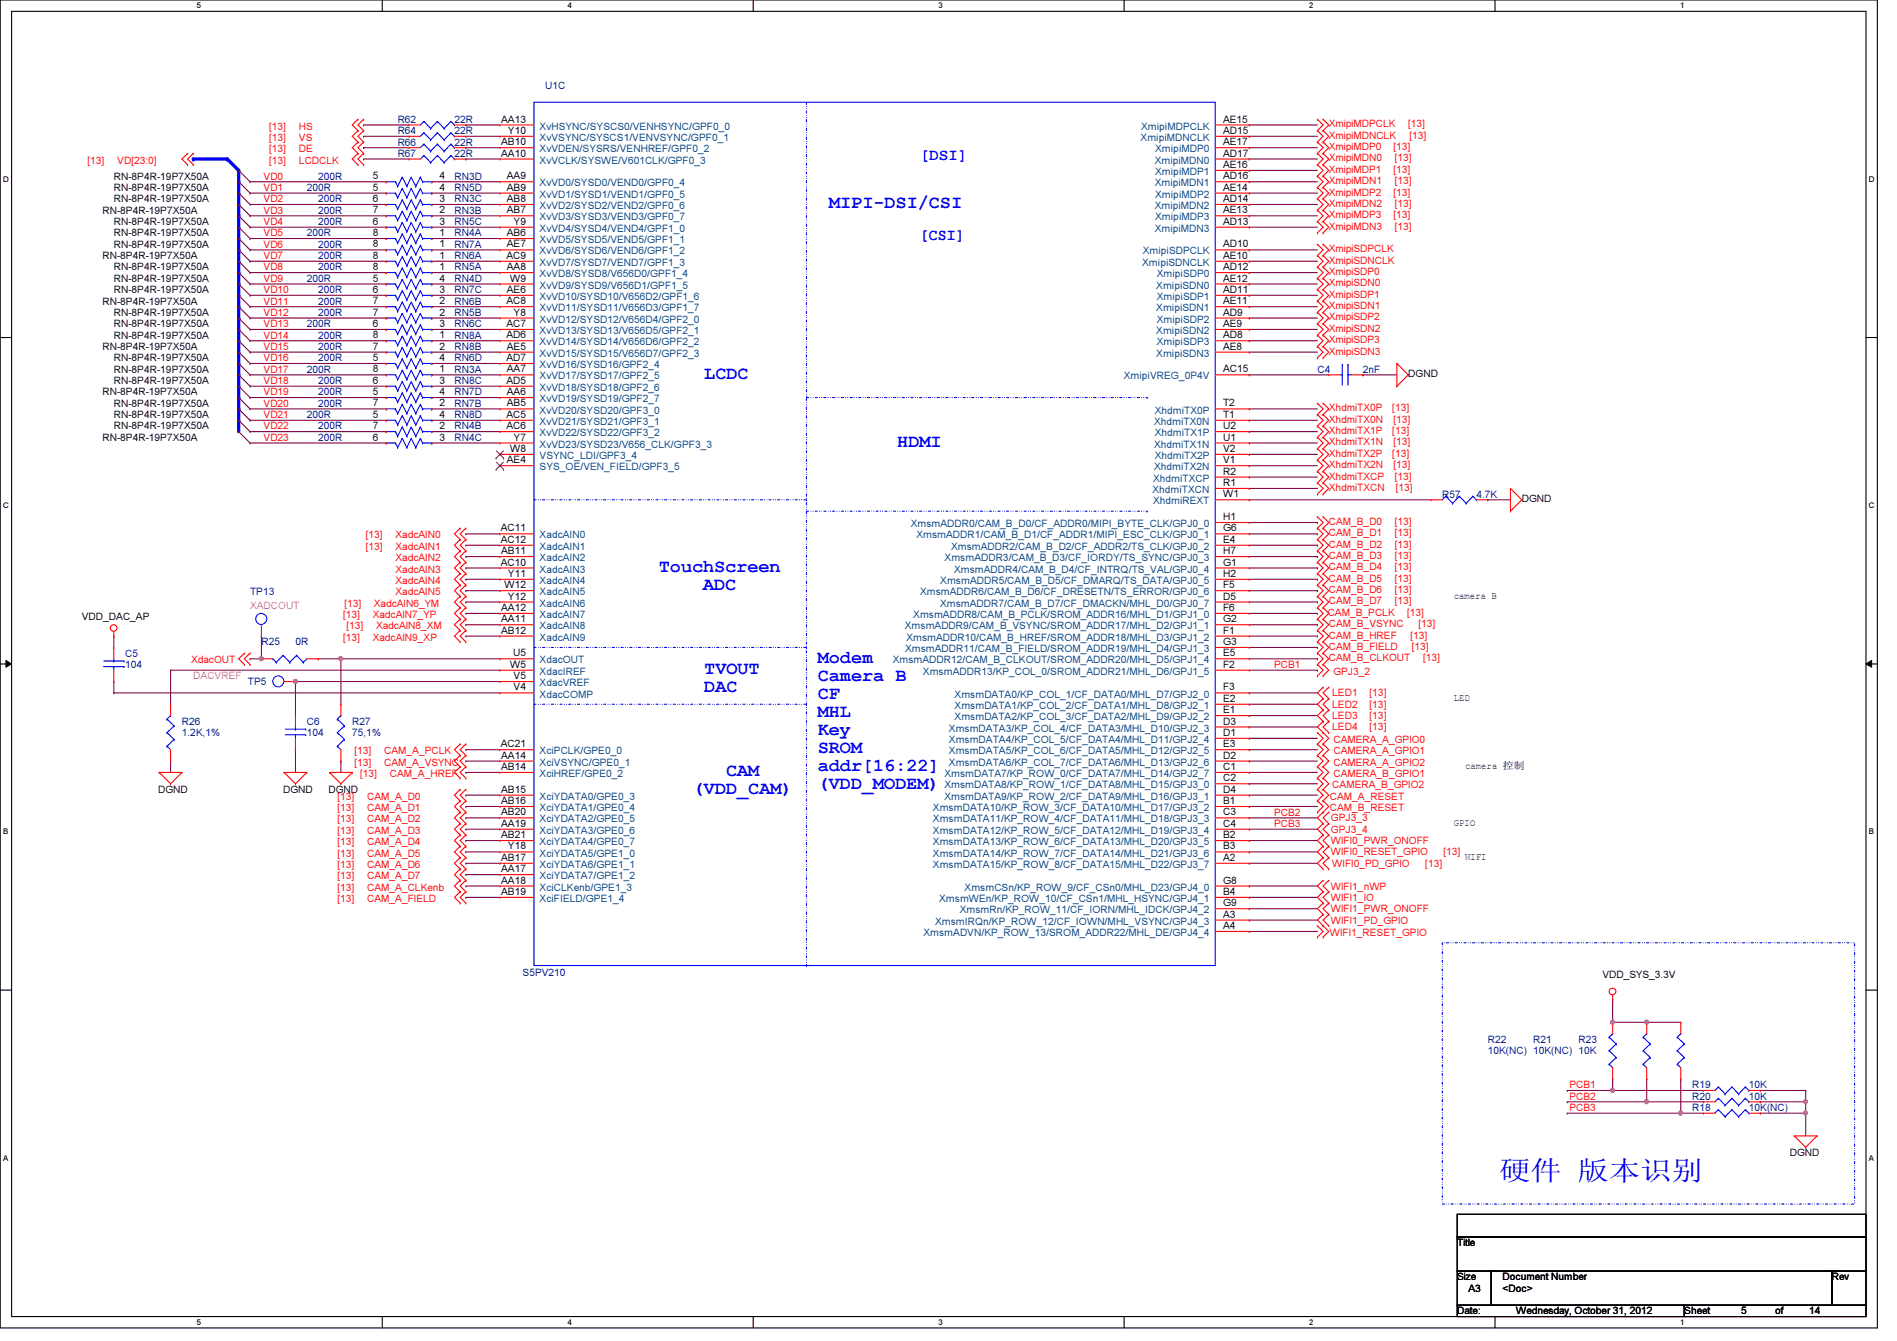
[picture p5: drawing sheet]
<svg xmlns="http://www.w3.org/2000/svg" width="297mm" height="210mm" viewBox="0 0 297 210" stroke-linecap="round" stroke-linejoin="round" font-family="sans-serif">
<defs><g id="words">
<text font-size="4.2" fill="#00f" x="234.7" y="184.7">硬硬 版版版版</text>
<g font-size="2.8" fill="#00f">
<text x="129.8" y="32.6">MIPI-DSI/CSI</text>
<text x="110.3" y="59.3">LCDC</text>
<text x="140.5" y="69.9">HDMI</text>
<text x="103.2" y="89.5">TouchScreen</text>
<text x="110.1" y="92.3">ADC</text>
<text x="110.3" y="105.5">TVOUT</text>
<text x="128.1" y="103.7">Modem</text>
<text x="128.1" y="106.6">Camera B</text>
<text x="110.3" y="108.3">DAC</text>
<text x="128.1" y="109.4">CF</text>
<text x="128.1" y="112.2">MHL</text>
<text x="128.1" y="115.1">Key</text>
<text x="128.1" y="117.9">SROM</text>
<text x="108.5" y="124.3">(VDD_CAM)</text>
<text x="113.7" y="121.5">CAM</text>
<text x="128.1" y="120.7">addr[16:22]</text>
<text x="128.1" y="123.6">(VDD_MODEM)</text>
</g>
<g font-size="2.5" fill="#00f">
<text x="144.1" y="25.1">[DSI]</text>
<text x="144.1" y="37.5">[CSI]</text>
</g>
<g font-size="1.6" fill="#000080">
<text x="85.4" y="13.9">U1C</text>
<text x="62.3" y="21">R64</text>
<text x="62.3" y="19.2">R62</text>
<text x="62.3" y="22.8">R66</text>
<text x="71.2" y="21">22R</text>
<text x="71.2" y="19.2">22R</text>
<text x="71.2" y="22.8">22R</text>
<text x="48" y="29.9">200R</text>
<text x="49.8" y="28.1">200R</text>
<text x="62.3" y="24.6">R67</text>
<text x="71.2" y="24.6">22R</text>
<text x="71.2" y="29.9">RN5D</text>
<text x="71.2" y="28.1">RN3D</text>
<text x="49.8" y="35.2">200R</text>
<text x="49.8" y="31.7">200R</text>
<text x="49.8" y="33.4">200R</text>
<text x="71.2" y="35.2">RN5C</text>
<text x="71.2" y="31.7">RN3C</text>
<text x="71.2" y="33.4">RN3B</text>
<text x="48" y="37">200R</text>
<text x="49.8" y="38.8">200R</text>
<text x="49.8" y="40.6">200R</text>
<text x="71.2" y="37">RN4A</text>
<text x="71.2" y="38.8">RN7A</text>
<text x="71.2" y="40.6">RN6A</text>
<text x="48" y="44.1">200R</text>
<text x="49.8" y="42.3">200R</text>
<text x="49.8" y="45.9">200R</text>
<text x="49.8" y="47.7">200R</text>
<text x="71.2" y="44.1">RN4D</text>
<text x="71.2" y="42.3">RN5A</text>
<text x="71.2" y="45.9">RN7C</text>
<text x="71.2" y="47.7">RN6B</text>
<text x="48" y="51.2">200R</text>
<text x="49.8" y="49.4">200R</text>
<text x="49.8" y="53">200R</text>
<text x="71.2" y="51.2">RN6C</text>
<text x="71.2" y="49.4">RN5B</text>
<text x="71.2" y="53">RN8A</text>
<text x="48" y="58.3">200R</text>
<text x="49.8" y="56.6">200R</text>
<text x="49.8" y="54.8">200R</text>
<text x="71.2" y="58.3">RN3A</text>
<text x="71.2" y="56.6">RN6D</text>
<text x="71.2" y="54.8">RN8B</text>
<text x="206.3" y="58.3">C4</text>
<text x="213.4" y="58.3">2nF</text>
<text x="48" y="65.4">200R</text>
<text x="49.8" y="60.1">200R</text>
<text x="49.8" y="63.7">200R</text>
<text x="49.8" y="61.9">200R</text>
<text x="71.2" y="65.4">RN8D</text>
<text x="71.2" y="60.1">RN8C</text>
<text x="71.2" y="63.7">RN7B</text>
<text x="71.2" y="61.9">RN7D</text>
<text x="49.8" y="67.2">200R</text>
<text x="49.8" y="69">200R</text>
<text x="71.2" y="67.2">RN4B</text>
<text x="71.2" y="69">RN4C</text>
<text x="225.8" y="77.9">R57</text>
<text x="231.2" y="77.9">4.7K</text>
<text x="39.2" y="93.2">TP13</text>
<text x="40.9" y="101">R25</text>
<text x="46.3" y="101">0R</text>
<text x="19.6" y="102.8">C5</text>
<text x="19.6" y="104.6">104</text>
<text x="38.8" y="107.2">TP5</text>
<text x="28.5" y="113.5">R26</text>
<text x="48" y="113.5">C6</text>
<text x="55.2" y="113.5">R27</text>
<text x="28.5" y="115.2">1.2K,1%</text>
<text x="48" y="115.2">104</text>
<text x="55.2" y="115.2">75,1%</text>
<text x="81.8" y="152.7">S5PV210</text>
<text x="233" y="163.2">R22</text>
<text x="233" y="165">10K(NC) 10K(NC) 10K</text>
<text x="240.1" y="163.2">R21</text>
<text x="247.2" y="163.2">R23</text>
<text x="265" y="173.9">R18</text>
<text x="265" y="170.3">R19</text>
<text x="265" y="172.1">R20</text>
<text x="273.9" y="173.9">10K(NC)</text>
<text x="273.9" y="170.3">10K</text>
<text x="273.9" y="172.1">10K</text>
</g>
<g font-size="1.6" fill="#f00">
<text x="42.2" y="20.3">[13]</text>
<text x="42.2" y="22.1">[13]</text>
<text x="42.2" y="23.8">[13]</text>
<text x="46.8" y="20.3">HS</text>
<text x="46.8" y="22.1">VS</text>
<text x="46.8" y="23.8">DE</text>
<text x="208.1" y="19.9">XmipiMDPCLK</text>
<text x="208.1" y="21.7">XmipiMDNCLK</text>
<text x="208.1" y="23.5">XmipiMDP0</text>
<text x="218.2" y="23.5">[13]</text>
<text x="220.5" y="19.9">[13]</text>
<text x="220.7" y="21.7">[13]</text>
<text x="13.7" y="25.6">[13]</text>
<text x="18.4" y="25.6">VD[23:0]</text>
<text x="41.3" y="28.1">VD0</text>
<text x="41.3" y="29.9">VD1</text>
<text x="42.2" y="25.6">[13]</text>
<text x="46.8" y="25.6">LCDCLK</text>
<text x="208.1" y="25.3">XmipiMDN0</text>
<text x="208.1" y="27.1">XmipiMDP1</text>
<text x="208.1" y="28.8">XmipiMDN1</text>
<text x="218.2" y="27.1">[13]</text>
<text x="218.4" y="25.3">[13]</text>
<text x="218.4" y="28.8">[13]</text>
<text x="41.3" y="31.7">VD2</text>
<text x="41.3" y="33.4">VD3</text>
<text x="41.3" y="35.2">VD4</text>
<text x="208.1" y="30.6">XmipiMDP2</text>
<text x="208.1" y="32.4">XmipiMDN2</text>
<text x="208.1" y="34.2">XmipiMDP3</text>
<text x="208.1" y="35.9">XmipiMDN3</text>
<text x="218.2" y="30.6">[13]</text>
<text x="218.2" y="34.2">[13]</text>
<text x="218.4" y="32.4">[13]</text>
<text x="218.4" y="35.9">[13]</text>
<text x="41.3" y="37">VD5</text>
<text x="41.3" y="38.8">VD6</text>
<text x="41.3" y="40.6">VD7</text>
<text x="208.1" y="39.5">XmipiSDPCLK</text>
<text x="208.1" y="41.3">XmipiSDNCLK</text>
<text x="41.3" y="42.3">VD8</text>
<text x="41.3" y="44.1">VD9</text>
<text x="41.3" y="45.9">VD10</text>
<text x="41.3" y="47.7">VD11</text>
<text x="208.1" y="43.1">XmipiSDP0</text>
<text x="208.1" y="44.8">XmipiSDN0</text>
<text x="208.1" y="46.6">XmipiSDP1</text>
<text x="41.3" y="49.4">VD12</text>
<text x="41.3" y="51.2">VD13</text>
<text x="41.3" y="53">VD14</text>
<text x="208.1" y="48.4">XmipiSDN1</text>
<text x="208.1" y="50.2">XmipiSDP2</text>
<text x="208.1" y="51.9">XmipiSDN2</text>
<text x="208.1" y="53.7">XmipiSDP3</text>
<text x="41.3" y="54.8">VD15</text>
<text x="41.3" y="56.6">VD16</text>
<text x="41.3" y="58.3">VD17</text>
<text x="208.1" y="55.5">XmipiSDN3</text>
<text x="41.3" y="60.1">VD18</text>
<text x="41.3" y="61.9">VD19</text>
<text x="41.3" y="63.7">VD20</text>
<text x="41.3" y="65.4">VD21</text>
<text x="208.1" y="64.4">XhdmiTX0P</text>
<text x="218" y="64.4">[13]</text>
<text x="41.3" y="67.2">VD22</text>
<text x="41.3" y="69">VD23</text>
<text x="208.1" y="66.2">XhdmiTX0N</text>
<text x="208.1" y="67.9">XhdmiTX1P</text>
<text x="208.1" y="69.7">XhdmiTX1N</text>
<text x="208.1" y="71.5">XhdmiTX2P</text>
<text x="218" y="67.9">[13]</text>
<text x="218" y="71.5">[13]</text>
<text x="218.2" y="66.2">[13]</text>
<text x="218.2" y="69.7">[13]</text>
<text x="208.1" y="73.3">XhdmiTX2N</text>
<text x="208.1" y="75.1">XhdmiTXCP</text>
<text x="208.1" y="76.8">XhdmiTXCN</text>
<text x="218.2" y="73.3">[13]</text>
<text x="218.4" y="75.1">[13]</text>
<text x="218.6" y="76.8">[13]</text>
<text x="208.1" y="82.2">CAM_B_D0</text>
<text x="208.1" y="83.9">CAM_B_D1</text>
<text x="218.4" y="82.2">[13]</text>
<text x="218.4" y="83.9">[13]</text>
<text x="57.3" y="84.3">[13]</text>
<text x="57.3" y="86.1">[13]</text>
<text x="61.9" y="84.3">XadcAIN0</text>
<text x="61.9" y="86.1">XadcAIN1</text>
<text x="61.9" y="87.8">XadcAIN2</text>
<text x="61.9" y="89.6">XadcAIN3</text>
<text x="208.1" y="85.7">CAM_B_D2</text>
<text x="208.1" y="87.5">CAM_B_D3</text>
<text x="208.1" y="89.3">CAM_B_D4</text>
<text x="218.4" y="85.7">[13]</text>
<text x="218.4" y="87.5">[13]</text>
<text x="218.4" y="89.3">[13]</text>
<text x="53.9" y="95">[13]</text>
<text x="58.5" y="95">XadcAIN6_YM</text>
<text x="61.9" y="91.4">XadcAIN4</text>
<text x="61.9" y="93.2">XadcAIN5</text>
<text x="208.1" y="91.1">CAM_B_D5</text>
<text x="208.1" y="92.8">CAM_B_D6</text>
<text x="208.1" y="94.6">CAM_B_D7</text>
<text x="218.4" y="91.1">[13]</text>
<text x="218.4" y="92.8">[13]</text>
<text x="218.4" y="94.6">[13]</text>
<text x="53.7" y="100.3">[13]</text>
<text x="53.7" y="96.7">[13]</text>
<text x="54.3" y="98.5">[13]</text>
<text x="58.4" y="100.3">XadcAIN9_XP</text>
<text x="58.4" y="96.7">XadcAIN7_YP</text>
<text x="58.9" y="98.5">XadcAIN8_XM</text>
<text x="207.9" y="96.4">CAM_B_PCLK</text>
<text x="208.1" y="98.2">CAM_B_VSYNC</text>
<text x="208.1" y="99.9">CAM_B_HREF</text>
<text x="208.1" y="101.7">CAM_B_FIELD</text>
<text x="220.3" y="96.4">[13]</text>
<text x="220.9" y="99.9">[13]</text>
<text x="221.1" y="101.7">[13]</text>
<text x="222.1" y="98.2">[13]</text>
<text x="29.9" y="103.8">XdacOUT</text>
<text x="199.5" y="104.6">PCB1</text>
<text x="208.1" y="103.5">CAM_B_CLKOUT</text>
<text x="208.8" y="105.6">GPJ3_2</text>
<text x="222.8" y="103.5">[13]</text>
<text x="208.6" y="109">LED1</text>
<text x="208.6" y="110.8">LED2</text>
<text x="208.6" y="112.6">LED3</text>
<text x="214.5" y="109">[13]</text>
<text x="214.5" y="110.8">[13]</text>
<text x="214.5" y="112.6">[13]</text>
<text x="55.5" y="118.1">[13]</text>
<text x="55.5" y="119.8">[13]</text>
<text x="60.2" y="118.1">CAM_A_PCLK</text>
<text x="60.2" y="119.8">CAM_A_VSYNC</text>
<text x="208.6" y="114.3">LED4</text>
<text x="208.8" y="116.3">CAMERA_A_GPIO0</text>
<text x="208.8" y="118.1">CAMERA_A_GPIO1</text>
<text x="208.8" y="119.8">CAMERA_A_GPIO2</text>
<text x="214.5" y="114.3">[13]</text>
<text x="52.8" y="125.2">[13]</text>
<text x="56.4" y="121.6">[13]</text>
<text x="57.5" y="125.2">CAM_A_D0</text>
<text x="61" y="121.6">CAM_A_HREF</text>
<text x="208.2" y="125.2">CAM_A_RESET</text>
<text x="208.6" y="123.4">CAMERA_B_GPIO2</text>
<text x="208.8" y="121.6">CAMERA_B_GPIO1</text>
<text x="52.8" y="127">[13]</text>
<text x="52.8" y="128.7">[13]</text>
<text x="52.8" y="130.5">[13]</text>
<text x="57.5" y="127">CAM_A_D1</text>
<text x="57.5" y="128.7">CAM_A_D2</text>
<text x="57.5" y="130.5">CAM_A_D3</text>
<text x="199.5" y="127.7">PCB2</text>
<text x="199.5" y="129.5">PCB3</text>
<text x="208.2" y="127">CAM_B_RESET</text>
<text x="208.4" y="128.6">GPJ3_3</text>
<text x="208.4" y="130.3">GPJ3_4</text>
<text x="52.8" y="132.3">[13]</text>
<text x="52.8" y="134.1">[13]</text>
<text x="52.8" y="135.8">[13]</text>
<text x="52.8" y="137.6">[13]</text>
<text x="57.5" y="132.3">CAM_A_D4</text>
<text x="57.5" y="134.1">CAM_A_D5</text>
<text x="57.5" y="135.8">CAM_A_D6</text>
<text x="57.5" y="137.6">CAM_A_D7</text>
<text x="208.4" y="132.1">WIFI0_PWR_ONOFF</text>
<text x="208.4" y="133.9">WIFI0_RESET_GPIO</text>
<text x="208.6" y="135.7">WIFI0_PD_GPIO</text>
<text x="223.2" y="135.7">[13]</text>
<text x="226" y="133.9">[13]</text>
<text x="52.8" y="139.4">[13]</text>
<text x="52.8" y="141.2">[13]</text>
<text x="57.5" y="139.4">CAM_A_CLKenb</text>
<text x="57.5" y="141.2">CAM_A_FIELD</text>
<text x="208.4" y="141">WIFI1_IO</text>
<text x="208.4" y="142.8">WIFI1_PWR_ONOFF</text>
<text x="208.4" y="139.2">WIFI1_nWP</text>
<text x="208.2" y="146.5">WIFI1_RESET_GPIO</text>
<text x="208.4" y="144.6">WIFI1_PD_GPIO</text>
<text x="245.7" y="172.1">PCB2</text>
<text x="245.7" y="173.9">PCB3</text>
<text x="245.7" y="170.3">PCB1</text>
</g>
<g font-size="1.6">
<text x="78.5" y="19.2">AA13</text>
<text x="78.5" y="22.7">AB10</text>
<text x="79.5" y="21">Y10</text>
<text x="191.5" y="19.2">AE15</text>
<text x="191.5" y="21">AD15</text>
<text x="191.5" y="22.7">AE17</text>
<text x="17.8" y="28.1">RN-8P4R-19P7X50A</text>
<text x="17.8" y="29.9">RN-8P4R-19P7X50A</text>
<text x="58.4" y="28.1">5</text>
<text x="58.4" y="29.8">5</text>
<text x="68.8" y="28.1">4</text>
<text x="68.8" y="29.8">4</text>
<text x="78.5" y="24.5">AA10</text>
<text x="79.4" y="28.1">AA9</text>
<text x="79.4" y="29.8">AB9</text>
<text x="191.5" y="24.5">AD17</text>
<text x="191.5" y="26.3">AE16</text>
<text x="191.5" y="28.1">AD16</text>
<text x="191.5" y="29.8">AE14</text>
<text x="16" y="33.4">RN-8P4R-19P7X50A</text>
<text x="17.8" y="35.2">RN-8P4R-19P7X50A</text>
<text x="17.8" y="31.7">RN-8P4R-19P7X50A</text>
<text x="58.4" y="35.2">6</text>
<text x="58.4" y="31.6">6</text>
<text x="58.4" y="33.4">7</text>
<text x="68.8" y="35.2">3</text>
<text x="68.8" y="31.6">3</text>
<text x="68.8" y="33.4">2</text>
<text x="79.4" y="31.6">AB8</text>
<text x="79.4" y="33.4">AB7</text>
<text x="80.4" y="35.2">Y9</text>
<text x="191.5" y="31.6">AD14</text>
<text x="191.5" y="35.2">AD13</text>
<text x="191.5" y="33.4">AE13</text>
<text x="16" y="40.6">RN-8P4R-19P7X50A</text>
<text x="17.8" y="37">RN-8P4R-19P7X50A</text>
<text x="17.8" y="38.8">RN-8P4R-19P7X50A</text>
<text x="58.4" y="37">8</text>
<text x="58.4" y="38.7">8</text>
<text x="58.4" y="40.5">8</text>
<text x="68.8" y="37">1</text>
<text x="68.8" y="38.7">1</text>
<text x="68.8" y="40.5">1</text>
<text x="79.3" y="40.5">AC9</text>
<text x="79.4" y="37">AB6</text>
<text x="79.4" y="38.7">AE7</text>
<text x="191.5" y="40.5">AE10</text>
<text x="191.5" y="38.7">AD10</text>
<text x="16" y="47.7">RN-8P4R-19P7X50A</text>
<text x="17.8" y="42.3">RN-8P4R-19P7X50A</text>
<text x="17.8" y="45.9">RN-8P4R-19P7X50A</text>
<text x="17.8" y="44.1">RN-8P4R-19P7X50A</text>
<text x="58.4" y="42.3">8</text>
<text x="58.4" y="45.8">6</text>
<text x="58.4" y="44.1">5</text>
<text x="58.4" y="47.6">7</text>
<text x="68.8" y="42.3">1</text>
<text x="68.8" y="45.8">3</text>
<text x="68.8" y="44.1">4</text>
<text x="68.8" y="47.6">2</text>
<text x="79.3" y="47.6">AC8</text>
<text x="79.4" y="42.3">AA8</text>
<text x="79.4" y="45.8">AE6</text>
<text x="79.9" y="44.1">W9</text>
<text x="191.5" y="42.3">AD12</text>
<text x="191.5" y="44.1">AE12</text>
<text x="191.5" y="45.8">AD11</text>
<text x="191.5" y="47.6">AE11</text>
<text x="17.8" y="51.2">RN-8P4R-19P7X50A</text>
<text x="17.8" y="49.4">RN-8P4R-19P7X50A</text>
<text x="17.8" y="53">RN-8P4R-19P7X50A</text>
<text x="58.4" y="51.2">6</text>
<text x="58.4" y="49.4">7</text>
<text x="58.4" y="53">8</text>
<text x="68.8" y="51.2">3</text>
<text x="68.8" y="49.4">2</text>
<text x="68.8" y="53">1</text>
<text x="79.3" y="51.2">AC7</text>
<text x="79.3" y="53">AD6</text>
<text x="80.4" y="49.4">Y8</text>
<text x="191.5" y="49.4">AD9</text>
<text x="191.5" y="51.2">AE9</text>
<text x="191.5" y="53">AD8</text>
<text x="16" y="54.8">RN-8P4R-19P7X50A</text>
<text x="17.8" y="58.3">RN-8P4R-19P7X50A</text>
<text x="17.8" y="56.6">RN-8P4R-19P7X50A</text>
<text x="58.4" y="58.3">8</text>
<text x="58.4" y="56.5">5</text>
<text x="58.4" y="54.7">7</text>
<text x="68.8" y="58.3">1</text>
<text x="68.8" y="56.5">4</text>
<text x="68.8" y="54.7">2</text>
<text x="79.3" y="56.5">AD7</text>
<text x="79.4" y="54.7">AE5</text>
<text x="79.4" y="58.3">AA7</text>
<text x="191.5" y="54.7">AE8</text>
<text x="191.5" y="58.3">AC15</text>
<text x="220.5" y="59.1">DGND</text>
<text x="16" y="61.9">RN-8P4R-19P7X50A</text>
<text x="17.8" y="65.4">RN-8P4R-19P7X50A</text>
<text x="17.8" y="60.1">RN-8P4R-19P7X50A</text>
<text x="17.8" y="63.7">RN-8P4R-19P7X50A</text>
<text x="58.4" y="65.4">5</text>
<text x="58.4" y="60.1">6</text>
<text x="58.4" y="63.6">7</text>
<text x="58.4" y="61.8">5</text>
<text x="68.8" y="65.4">4</text>
<text x="68.8" y="60.1">3</text>
<text x="68.8" y="63.6">2</text>
<text x="68.8" y="61.8">4</text>
<text x="79.3" y="60.1">AD5</text>
<text x="79.3" y="65.4">AC5</text>
<text x="79.4" y="61.8">AA6</text>
<text x="79.4" y="63.6">AB5</text>
<text x="191.5" y="63.6">T2</text>
<text x="191.5" y="65.4">T1</text>
<text x="16" y="69">RN-8P4R-19P7X50A</text>
<text x="17.8" y="67.2">RN-8P4R-19P7X50A</text>
<text x="58.4" y="67.2">7</text>
<text x="58.4" y="69">6</text>
<text x="68.8" y="67.2">2</text>
<text x="68.8" y="69">3</text>
<text x="79.3" y="67.2">AC6</text>
<text x="79.9" y="70.7">W8</text>
<text x="80.4" y="69">Y7</text>
<text x="191.5" y="67.2">U2</text>
<text x="191.5" y="69">U1</text>
<text x="191.5" y="70.7">V2</text>
<text x="79.4" y="72.5">AE4</text>
<text x="191.5" y="72.5">V1</text>
<text x="191.5" y="74.3">R2</text>
<text x="191.5" y="76.1">R1</text>
<text x="191.5" y="77.9">W1</text>
<text x="78.4" y="83.2">AC11</text>
<text x="191.5" y="83.2">G6</text>
<text x="191.5" y="81.4">H1</text>
<text x="238.3" y="78.6">DGND</text>
<text x="78.4" y="85">AC12</text>
<text x="78.4" y="88.5">AC10</text>
<text x="78.5" y="86.7">AB11</text>
<text x="191.5" y="85">E4</text>
<text x="191.5" y="86.7">H7</text>
<text x="191.5" y="88.5">G1</text>
<text x="78.5" y="95.6">AA12</text>
<text x="79" y="92.1">W12</text>
<text x="79.5" y="90.3">Y11</text>
<text x="79.5" y="93.9">Y12</text>
<text x="191.5" y="90.3">H2</text>
<text x="191.5" y="92.1">F5</text>
<text x="191.5" y="93.9">D5</text>
<text x="191.5" y="95.6">F6</text>
<text x="227.6" y="93.7">camera B</text>
<text x="12.8" y="97.1">VDD_DAC_AP</text>
<text x="78.5" y="97.4">AA11</text>
<text x="78.5" y="99.2">AB12</text>
<text x="191.5" y="97.4">G2</text>
<text x="191.5" y="99.2">F1</text>
<text x="191.5" y="101">G3</text>
<text x="79.9" y="104.5">W5</text>
<text x="80.3" y="102.7">U5</text>
<text x="80.4" y="106.3">V5</text>
<text x="191.5" y="102.7">E5</text>
<text x="191.5" y="104.5">F2</text>
<text x="80.4" y="108.1">V4</text>
<text x="191.5" y="113.4">D3</text>
<text x="191.5" y="111.6">E1</text>
<text x="191.5" y="109.9">E2</text>
<text x="191.5" y="108.1">F3</text>
<text x="227.6" y="109.7">LED</text>
<text x="78.4" y="117">AC21</text>
<text x="78.5" y="118.7">AA14</text>
<text x="191.5" y="118.7">D2</text>
<text x="191.5" y="117">E3</text>
<text x="191.5" y="115.2">D1</text>
<text x="24.8" y="124.1">DGND</text>
<text x="44.3" y="124.1">DGND</text>
<text x="51.4" y="124.1">DGND</text>
<text x="78.5" y="120.5">AB14</text>
<text x="78.5" y="124.1">AB15</text>
<text x="78.5" y="125.9">AB16</text>
<text x="191.5" y="125.9">B1</text>
<text x="191.5" y="124.1">D4</text>
<text x="191.5" y="122.3">C2</text>
<text x="191.5" y="120.5">C1</text>
<text x="229.4" y="120.4">camera 控控</text>
<text x="78.5" y="127.6">AB20</text>
<text x="78.5" y="129.4">AA19</text>
<text x="78.5" y="131.2">AB21</text>
<text x="191.5" y="131.2">B2</text>
<text x="191.5" y="129.4">C4</text>
<text x="191.5" y="127.6">C3</text>
<text x="227.6" y="129.2">GPIO</text>
<text x="78.5" y="134.7">AB17</text>
<text x="78.5" y="136.5">AA17</text>
<text x="79.5" y="133">Y18</text>
<text x="191.5" y="134.7">A2</text>
<text x="191.5" y="133">B3</text>
<text x="229.4" y="134.6">WIFI</text>
<text x="78.5" y="138.3">AA18</text>
<text x="78.5" y="140.1">AB19</text>
<text x="191.5" y="143.6">A3</text>
<text x="191.5" y="141.9">G9</text>
<text x="191.5" y="140.1">B4</text>
<text x="191.5" y="138.3">G8</text>
<text x="191.5" y="145.4">A4</text>
<text x="250.9" y="153.1">VDD_SYS_3.3V</text>
<text x="280.2" y="181">DGND</text>
<text x="228.2" y="195.1">Title</text>
<text x="228.2" y="200.4">Size</text>
<text x="230" y="202.2">A3</text>
<text x="235.3" y="202.2">&lt;Doc&gt;</text>
<text x="235.3" y="200.4">Document Number</text>
<text x="286.8" y="200.4">Rev</text>
<text x="228.2" y="205.7">Date:</text>
<text x="237.4" y="205.7">Wednesday, October 31, 2012</text>
<text x="263.7" y="205.7">Sheet</text>
<text x="272.6" y="205.7">5</text>
<text x="278" y="205.7">of</text>
<text x="283.3" y="205.7">14</text>
</g>
<g font-size="1.6" fill="#004080">
<text x="84.5" y="20.3">XvHSYNC/SYSCS0/VENHSYNC/GPF0_0</text>
<text x="84.5" y="22.1">XvVSYNC/SYSCS1/VENVSYNC/GPF0_1</text>
<text x="84.5" y="23.8">XvVDEN/SYSRS/VENHREF/GPF0_2</text>
<text x="178.6" y="22.1">XmipiMDNCLK</text>
<text x="178.7" y="20.3">XmipiMDPCLK</text>
<text x="180.9" y="23.8">XmipiMDP0</text>
<text x="84.5" y="25.6">XvVCLK/SYSWE/V601CLK/GPF0_3</text>
<text x="84.5" y="29.2">XvVD0/SYSD0/VEND0/GPF0_4</text>
<text x="180.8" y="25.6">XmipiMDN0</text>
<text x="180.8" y="29.2">XmipiMDN1</text>
<text x="180.9" y="27.4">XmipiMDP1</text>
<text x="84.5" y="30.9">XvVD1/SYSD1/VEND1/GPF0_5</text>
<text x="84.5" y="32.7">XvVD2/SYSD2/VEND2/GPF0_6</text>
<text x="84.5" y="34.5">XvVD3/SYSD3/VEND3/GPF0_7</text>
<text x="180.8" y="32.7">XmipiMDN2</text>
<text x="180.9" y="30.9">XmipiMDP2</text>
<text x="180.9" y="34.5">XmipiMDP3</text>
<text x="84.5" y="36.3">XvVD4/SYSD4/VEND4/GPF1_0</text>
<text x="84.5" y="38.1">XvVD5/SYSD5/VEND5/GPF1_1</text>
<text x="84.5" y="39.8">XvVD6/SYSD6/VEND6/GPF1_2</text>
<text x="84.5" y="41.6">XvVD7/SYSD7/VEND7/GPF1_3</text>
<text x="178.9" y="41.6">XmipiSDNCLK</text>
<text x="178.9" y="39.8">XmipiSDPCLK</text>
<text x="180.8" y="36.3">XmipiMDN3</text>
<text x="84.5" y="43.4">XvVD8/SYSD8/V656D0/GPF1_4</text>
<text x="84.5" y="45.2">XvVD9/SYSD9/V656D1/GPF1_5</text>
<text x="84.5" y="46.9">XvVD10/SYSD10/V656D2/GPF1_6</text>
<text x="181.1" y="45.2">XmipiSDN0</text>
<text x="181.1" y="43.4">XmipiSDP0</text>
<text x="181.1" y="46.9">XmipiSDP1</text>
<text x="84.5" y="48.7">XvVD11/SYSD11/V656D3/GPF1_7</text>
<text x="84.5" y="50.5">XvVD12/SYSD12/V656D4/GPF2_0</text>
<text x="84.5" y="52.3">XvVD13/SYSD13/V656D5/GPF2_1</text>
<text x="181.1" y="48.7">XmipiSDN1</text>
<text x="181.1" y="52.3">XmipiSDN2</text>
<text x="181.1" y="50.5">XmipiSDP2</text>
<text x="84.5" y="54.1">XvVD14/SYSD14/V656D6/GPF2_2</text>
<text x="84.5" y="55.8">XvVD15/SYSD15/V656D7/GPF2_3</text>
<text x="84.5" y="57.6">XvVD16/SYSD16/GPF2_4</text>
<text x="84.5" y="59.4">XvVD17/SYSD17/GPF2_5</text>
<text x="176" y="59.4">XmipiVREG_0P4V</text>
<text x="181.1" y="55.8">XmipiSDN3</text>
<text x="181.1" y="54.1">XmipiSDP3</text>
<text x="84.5" y="61.2">XvVD18/SYSD18/GPF2_6</text>
<text x="84.5" y="62.9">XvVD19/SYSD19/GPF2_7</text>
<text x="84.5" y="64.7">XvVD20/SYSD20/GPF3_0</text>
<text x="180.8" y="64.7">XhdmiTX0P</text>
<text x="84.5" y="66.5">XvVD21/SYSD21/GPF3_1</text>
<text x="84.5" y="68.3">XvVD22/SYSD22/GPF3_2</text>
<text x="84.5" y="70.1">XvVD23/SYSD23/V656_CLK/GPF3_3</text>
<text x="84.5" y="71.8">VSYNC_LDI/GPF3_4</text>
<text x="180.7" y="66.5">XhdmiTX0N</text>
<text x="180.7" y="70.1">XhdmiTX1N</text>
<text x="180.8" y="68.3">XhdmiTX1P</text>
<text x="180.8" y="71.8">XhdmiTX2P</text>
<text x="84.5" y="73.6">SYS_OE/VEN_FIELD/GPF3_5</text>
<text x="180.5" y="77.2">XhdmiTXCN</text>
<text x="180.5" y="75.4">XhdmiTXCP</text>
<text x="180.7" y="73.6">XhdmiTX2N</text>
<text x="142.6" y="82.5">XmsmADDR0/CAM_B_D0/CF_ADDR0/MIPI_BYTE_CLK/GPJ0_0</text>
<text x="180.5" y="79">XhdmiREXT</text>
<text x="84.5" y="84.3">XadcAIN0</text>
<text x="84.5" y="86.1">XadcAIN1</text>
<text x="84.5" y="87.8">XadcAIN2</text>
<text x="84.5" y="89.6">XadcAIN3</text>
<text x="143.5" y="84.3">XmsmADDR1/CAM_B_D1/CF_ADDR1/MIPI_ESC_CLK/GPJ0_1</text>
<text x="147.9" y="87.8">XmsmADDR3/CAM_B_D3/CF_IORDY/TS_SYNC/GPJ0_3</text>
<text x="148.9" y="86.1">XmsmADDR2/CAM_B_D2/CF_ADDR2/TS_CLK/GPJ0_2</text>
<text x="149.4" y="89.6">XmsmADDR4/CAM_B_D4/CF_INTRQ/TS_VAL/GPJ0_4</text>
<text x="84.5" y="91.4">XadcAIN4</text>
<text x="84.5" y="93.2">XadcAIN5</text>
<text x="84.5" y="95">XadcAIN6</text>
<text x="144.1" y="93.2">XmsmADDR6/CAM_B_D6/CF_DRESETN/TS_ERROR/GPJ0_6</text>
<text x="147.2" y="95">XmsmADDR7/CAM_B_D7/CF_DMACKN/MHL_D0/GPJ0_7</text>
<text x="147.2" y="91.4">XmsmADDR5/CAM_B_D5/CF_DMARQ/TS_DATA/GPJ0_5</text>
<text x="84.5" y="96.7">XadcAIN7</text>
<text x="84.5" y="98.5">XadcAIN8</text>
<text x="84.5" y="100.3">XadcAIN9</text>
<text x="141.7" y="98.5">XmsmADDR9/CAM_B_VSYNC/SROM_ADDR17/MHL_D2/GPJ1_1</text>
<text x="141.9" y="100.3">XmsmADDR10/CAM_B_HREF/SROM_ADDR18/MHL_D3/GPJ1_2</text>
<text x="143" y="96.7">XmsmADDR8/CAM_B_PCLK/SROM_ADDR16/MHL_D1/GPJ1_0</text>
<text x="84.5" y="103.8">XdacOUT</text>
<text x="84.5" y="105.6">XdacIREF</text>
<text x="84.5" y="107.4">XdacVREF</text>
<text x="139.8" y="103.8">XmsmADDR12/CAM_B_CLKOUT/SROM_ADDR20/MHL_D5/GPJ1_4</text>
<text x="141.7" y="102.1">XmsmADDR11/CAM_B_FIELD/SROM_ADDR19/MHL_D4/GPJ1_3</text>
<text x="144.5" y="105.6">XmsmADDR13/KP_COL_0/SROM_ADDR21/MHL_D6/GPJ1_5</text>
<text x="84.5" y="109.2">XdacCOMP</text>
<text x="149.5" y="112.7">XmsmDATA2/KP_COL_3/CF_DATA2/MHL_D9/GPJ2_2</text>
<text x="149.5" y="111">XmsmDATA1/KP_COL_2/CF_DATA1/MHL_D8/GPJ2_1</text>
<text x="149.5" y="109.2">XmsmDATA0/KP_COL_1/CF_DATA0/MHL_D7/GPJ2_0</text>
<text x="84.5" y="118.1">XciPCLK/GPE0_0</text>
<text x="84.5" y="119.8">XciVSYNC/GPE0_1</text>
<text x="148.6" y="119.8">XmsmDATA6/KP_COL_7/CF_DATA6/MHL_D13/GPJ2_6</text>
<text x="148.6" y="118.1">XmsmDATA5/KP_COL_6/CF_DATA5/MHL_D12/GPJ2_5</text>
<text x="148.6" y="116.3">XmsmDATA4/KP_COL_5/CF_DATA4/MHL_D11/GPJ2_4</text>
<text x="148.6" y="114.5">XmsmDATA3/KP_COL_4/CF_DATA3/MHL_D10/GPJ2_3</text>
<text x="84.5" y="121.6">XciHREF/GPE0_2</text>
<text x="84.5" y="125.2">XciYDATA0/GPE0_3</text>
<text x="147.9" y="125.2">XmsmDATA9/KP_ROW_2/CF_DATA9/MHL_D16/GPJ3_1</text>
<text x="147.9" y="123.4">XmsmDATA8/KP_ROW_1/CF_DATA8/MHL_D15/GPJ3_0</text>
<text x="147.9" y="121.6">XmsmDATA7/KP_ROW_0/CF_DATA7/MHL_D14/GPJ2_7</text>
<text x="84.5" y="127">XciYDATA1/GPE0_4</text>
<text x="84.5" y="128.7">XciYDATA2/GPE0_5</text>
<text x="84.5" y="130.5">XciYDATA3/GPE0_6</text>
<text x="146.1" y="130.5">XmsmDATA12/KP_ROW_5/CF_DATA12/MHL_D19/GPJ3_4</text>
<text x="146.1" y="128.7">XmsmDATA11/KP_ROW_4/CF_DATA11/MHL_D18/GPJ3_3</text>
<text x="146.1" y="127">XmsmDATA10/KP_ROW_3/CF_DATA10/MHL_D17/GPJ3_2</text>
<text x="84.5" y="132.3">XciYDATA4/GPE0_7</text>
<text x="84.5" y="134.1">XciYDATA5/GPE1_0</text>
<text x="84.5" y="135.8">XciYDATA6/GPE1_1</text>
<text x="84.5" y="137.6">XciYDATA7/GPE1_2</text>
<text x="146.1" y="135.8">XmsmDATA15/KP_ROW_8/CF_DATA15/MHL_D22/GPJ3_7</text>
<text x="146.1" y="134.1">XmsmDATA14/KP_ROW_7/CF_DATA14/MHL_D21/GPJ3_6</text>
<text x="146.1" y="132.3">XmsmDATA13/KP_ROW_6/CF_DATA13/MHL_D20/GPJ3_5</text>
<text x="84.5" y="139.4">XciCLKenb/GPE1_3</text>
<text x="84.5" y="141.2">XciFIELD/GPE1_4</text>
<text x="147.1" y="141.2">XmsmWEn/KP_ROW_10/CF_CSn1/MHL_HSYNC/GPJ4_1</text>
<text x="150.3" y="143">XmsmRn/KP_ROW_11/CF_IORN/MHL_IDCK/GPJ4_2</text>
<text x="151" y="139.4">XmsmCSn/KP_ROW_9/CF_CSn0/MHL_D23/GPJ4_0</text>
<text x="144.6" y="146.5">XmsmADVN/KP_ROW_13/SROM_ADDR22/MHL_DE/GPJ4_4</text>
<text x="146.4" y="144.7">XmsmIRQn/KP_ROW_12/CF_IOWN/MHL_VSYNC/GPJ4_3</text>
</g>
<g font-size="1.6" fill="#f0f">
<text x="39.2" y="95.3">XADCOUT</text>
<text x="30.3" y="106.3">DACVREF</text>
</g>
<g font-size="1.3">
<text x="30.8" y="1.3">5</text>
<text x="88.9" y="1.3">4</text>
<text x="146.9" y="1.3">3</text>
<text x="205" y="1.3">2</text>
<text x="263.1" y="1.3">1</text>
<text x=".5" y="28.4">D</text>
<text x="292.6" y="28.4">D</text>
<text x=".5" y="79.5">C</text>
<text x="292.6" y="79.5">C</text>
<text x=".5" y="130.6">B</text>
<text x="292.6" y="130.6">B</text>
<text x=".5" y="181.7">A</text>
<text x="292.6" y="181.7">A</text>
<text x="30.8" y="207.4">5</text>
<text x="88.9" y="207.4">4</text>
<text x="146.9" y="207.4">3</text>
<text x="205" y="207.4">2</text>
<text x="263.1" y="207.4">1</text>
</g>
</g></defs>
<path d="M0 0h294v207.9h-294zM1.8 1.8h290.4v204.3h-290.4z" fill="none" stroke="#000" stroke-width=".17"/>
<g fill="#fff">
<path d="M30.8 .2h.7v1.4h-.7z"/>
<path d="M30.8 206.2h.7v1.4h-.7z"/>
</g>
<path d="M59.9 0v1.8M59.9 206.1v1.8" fill="none" stroke="#000" stroke-width=".17"/>
<g fill="#fff">
<path d="M88.9 .2h.6v1.4h-.6z"/>
<path d="M88.9 206.2h.6v1.4h-.6z"/>
</g>
<path d="M117.9 0v1.8M117.9 206.1v1.8" fill="none" stroke="#000" stroke-width=".17"/>
<g fill="#fff">
<path d="M146.9 .2h.7v1.4h-.7z"/>
<path d="M146.9 206.2h.7v1.4h-.7z"/>
</g>
<path d="M176 0v1.8M176 206.1v1.8" fill="none" stroke="#000" stroke-width=".17"/>
<g fill="#fff">
<path d="M205 .2h.7v1.4h-.7z"/>
<path d="M205 206.2h.7v1.4h-.7z"/>
</g>
<path d="M234.1 0v1.8M234.1 206.1v1.8" fill="none" stroke="#000" stroke-width=".17"/>
<g fill="#fff">
<path d="M263.1 .2h.7v1.4h-.7z"/>
<path d="M263.1 206.2h.7v1.4h-.7z"/>
<path d="M.5 27.3h.9v1.4h-.9z"/>
<path d="M292.6 27.3h.9v1.4h-.9z"/>
<path d="M.5 78.4h.9v1.4h-.9z"/>
<path d="M292.6 78.4h.9v1.4h-.9z"/>
</g>
<path d="M0 52.8h1.8M292.2 52.8h1.8" fill="none" stroke="#000" stroke-width=".17"/>
<g fill="#fff">
<path d="M.5 129.5h.8v1.4h-.8z"/>
<path d="M292.6 129.5h.9v1.4h-.9z"/>
</g>
<path d="M0 103.9h1.8M292.2 103.9h1.8" fill="none" stroke="#000" stroke-width=".17"/>
<path d="M.9 103.4l.9 .5-.9 .5zM292.2 103.9l.9-.5v1z" fill="#000"/>
<path d="M.9 103.4l.9 .5-.9 .5zM292.2 103.9l.9-.5v1z" fill="none" stroke="#000" stroke-width=".16"/>
<g fill="#fff">
<path d="M.5 180.5h.8v1.4h-.8z"/>
<path d="M292.6 180.5h.9v1.4h-.9z"/>
</g>
<path d="M0 155h1.8M292.2 155h1.8" fill="none" stroke="#000" stroke-width=".17"/>
<path d="M225.8 147.6h64.6v40.9h-64.6z" fill="none" stroke="#00f" stroke-width=".17" stroke-dasharray=".3 .3 0 .3 0 .3"/>
<path d="M17.8 106.7h.1M17.8 106.7v1.8M46.3 106.7h.1M46.3 106.7h32M46.3 106.7v5.3" fill="none" stroke="#800040" stroke-width=".17"/>
<circle cx="46.2" cy="106.7" r=".32" fill="#f0f"/>
<circle cx="46.2" cy="106.7" r=".32" fill="none" stroke="#f0f" stroke-width=".17"/>
<g fill="none" stroke="#800040" stroke-width=".17">
<path d="M72.9 83.6h.1M72.9 85.3h.1M72.9 87.1h.1M72.9 88.9h.1M72.9 90.7h.1M72.9 92.5h.1M72.9 83.6h5.4M72.9 85.3h5.4M72.9 87.1h5.4M72.9 88.9h5.4M72.9 90.7h5.4M72.9 92.5h5.4"/>
<path d="M17.8 108.5h.1M17.8 108.5h60.5M26.7 104.9h.1M26.7 104.9h51.6M26.7 104.9v5.3M46.3 117.3h.1M46.3 117.3v3.6M53.4 103.1h.1M53.4 103.1v7.1"/>
</g>
<circle cx="53.4" cy="103.1" r=".32" fill="#f0f"/>
<circle cx="53.4" cy="103.1" r=".32" fill="none" stroke="#f0f" stroke-width=".17"/>
<path d="M26.7 119.1h.1M26.7 119.1v1.8M39.2 103.1h.1M39.2 103.1h1.7M49.8 103.1h.1M49.8 103.1h3.6M53.4 119.1h.1M53.4 119.1v1.8" fill="none" stroke="#800040" stroke-width=".17"/>
<circle cx="40.9" cy="103.1" r=".32" fill="#f0f"/>
<circle cx="40.9" cy="103.1" r=".32" fill="none" stroke="#f0f" stroke-width=".17"/>
<g fill="none" stroke="#800040" stroke-width=".17">
<path d="M195.6 19.6h.1M195.6 19.6h10.7M195.6 21.3h.1M195.6 23.1h.1M195.6 24.9h.1M195.6 26.7h.1M195.6 28.4h.1M195.6 30.2h.1M195.6 32h.1M195.6 33.8h.1M195.6 35.6h.1M195.6 39.1h.1"/>
<path d="M195.6 21.3h10.7M195.6 23.1h10.7M195.6 24.9h10.7M195.6 26.7h10.7M195.6 28.4h10.7M195.6 30.2h10.7M195.6 32h10.7M195.6 33.8h10.7M195.6 35.6h10.7M195.6 39.1h10.7M195.6 40.9h.1M195.6 42.7h.1"/>
<path d="M195.6 44.4h.1M195.6 46.2h.1M195.6 48h.1M195.6 49.8h.1M195.6 51.6h.1M195.6 53.3h.1M195.6 55.1h.1M195.6 58.7h.1M195.6 40.9h10.7M195.6 42.7h10.7M195.6 44.4h10.7M195.6 46.2h10.7"/>
<path d="M195.6 48h10.7M195.6 49.8h10.7M195.6 51.6h10.7M195.6 53.3h10.7M195.6 55.1h10.7M195.6 58.7h12.5M213.4 58.7h.1M213.4 58.7h5.3M195.6 64h.1M195.6 65.8h.1M195.6 67.6h.1M195.6 69.3h.1"/>
<path d="M195.6 71.1h.1M195.6 72.9h.1M195.6 74.7h.1M195.6 76.5h.1M195.6 78.2h.1M195.6 64h10.7M195.6 65.8h10.7M195.6 67.6h10.7M195.6 69.3h10.7M195.6 71.1h10.7M195.6 72.9h10.7M195.6 74.7h10.7"/>
<path d="M195.6 76.5h10.7M195.6 78.2h28.5M17.8 99.6h.1M17.8 99.6v1.7M53.4 103.1h.1M53.4 103.1h24.9M72.9 117.3h.1M72.9 119.1h.1M72.9 117.3h5.4M72.9 119.1h5.4M72.9 120.9h.1M72.9 124.5h.1"/>
<path d="M72.9 126.2h.1M72.9 128h.1M72.9 129.8h.1M72.9 131.6h.1M72.9 133.3h.1M72.9 135.1h.1M72.9 136.9h.1M72.9 138.7h.1M72.9 120.9h5.4M72.9 124.5h5.4M72.9 126.2h5.4M72.9 128h5.4"/>
<path d="M72.9 129.8h5.4M72.9 131.6h5.4M72.9 133.3h5.4M72.9 135.1h5.4M72.9 136.9h5.4M72.9 138.7h5.4M72.9 140.5h.1M72.9 140.5h5.4"/>
</g>
<path d="M37.4 26.7v1.7" fill="none" stroke="#00f" stroke-width=".51"/>
<circle cx="37.4" cy="26.7" r=".25" fill="#00f"/>
<path d="M37.4 28.4v1.8" fill="none" stroke="#00f" stroke-width=".51"/>
<circle cx="37.4" cy="28.4" r=".25" fill="#00f"/>
<path d="M37.4 30.2v1.8" fill="none" stroke="#00f" stroke-width=".51"/>
<circle cx="37.4" cy="30.2" r=".25" fill="#00f"/>
<path d="M37.4 32v1.8" fill="none" stroke="#00f" stroke-width=".51"/>
<circle cx="37.4" cy="32" r=".25" fill="#00f"/>
<path d="M37.4 33.8v1.8" fill="none" stroke="#00f" stroke-width=".51"/>
<circle cx="37.4" cy="33.8" r=".25" fill="#00f"/>
<path d="M37.4 35.6v1.7" fill="none" stroke="#00f" stroke-width=".51"/>
<circle cx="37.4" cy="35.6" r=".25" fill="#00f"/>
<path d="M37.4 37.3v1.8" fill="none" stroke="#00f" stroke-width=".51"/>
<circle cx="37.4" cy="37.3" r=".25" fill="#00f"/>
<path d="M37.4 39.1v1.8" fill="none" stroke="#00f" stroke-width=".51"/>
<circle cx="37.4" cy="39.1" r=".25" fill="#00f"/>
<path d="M37.4 40.9v1.8" fill="none" stroke="#00f" stroke-width=".51"/>
<circle cx="37.4" cy="40.9" r=".25" fill="#00f"/>
<path d="M37.4 42.7v1.7" fill="none" stroke="#00f" stroke-width=".51"/>
<circle cx="37.4" cy="42.7" r=".25" fill="#00f"/>
<path d="M30.3 24.9h5.3" fill="none" stroke="#00f" stroke-width=".51"/>
<circle cx="30.3" cy="24.9" r=".25" fill="#00f"/>
<path d="M39.2 28.4h.1M39.2 28.4h21.3" fill="none" stroke="#800040" stroke-width=".17"/>
<path d="M37.4 44.4v1.8" fill="none" stroke="#00f" stroke-width=".51"/>
<circle cx="37.4" cy="44.4" r=".25" fill="#00f"/>
<path d="M37.4 46.2v1.8" fill="none" stroke="#00f" stroke-width=".51"/>
<circle cx="37.4" cy="46.2" r=".25" fill="#00f"/>
<path d="M37.4 48v1.8" fill="none" stroke="#00f" stroke-width=".51"/>
<circle cx="37.4" cy="48" r=".25" fill="#00f"/>
<path d="M37.4 49.8v1.8" fill="none" stroke="#00f" stroke-width=".51"/>
<circle cx="37.4" cy="49.8" r=".25" fill="#00f"/>
<path d="M37.4 51.6v1.7" fill="none" stroke="#00f" stroke-width=".51"/>
<circle cx="37.4" cy="51.6" r=".25" fill="#00f"/>
<path d="M39.2 30.2h.1M39.2 30.2h21.3" fill="none" stroke="#800040" stroke-width=".17"/>
<path d="M37.4 53.3v1.8" fill="none" stroke="#00f" stroke-width=".51"/>
<circle cx="37.4" cy="53.3" r=".25" fill="#00f"/>
<path d="M37.4 55.1v1.8" fill="none" stroke="#00f" stroke-width=".51"/>
<circle cx="37.4" cy="55.1" r=".25" fill="#00f"/>
<path d="M37.4 56.9v1.8" fill="none" stroke="#00f" stroke-width=".51"/>
<circle cx="37.4" cy="56.9" r=".25" fill="#00f"/>
<path d="M37.4 58.7v1.8" fill="none" stroke="#00f" stroke-width=".51"/>
<circle cx="37.4" cy="58.7" r=".25" fill="#00f"/>
<path d="M39.2 32h.1M39.2 32h21.3" fill="none" stroke="#800040" stroke-width=".17"/>
<path d="M37.4 60.5v1.7" fill="none" stroke="#00f" stroke-width=".51"/>
<circle cx="37.4" cy="60.5" r=".25" fill="#00f"/>
<path d="M39.2 33.8h.1M39.2 35.6h.1M39.2 33.8h21.3M39.2 35.6h21.3" fill="none" stroke="#800040" stroke-width=".17"/>
<path d="M37.4 62.2v1.8" fill="none" stroke="#00f" stroke-width=".51"/>
<circle cx="37.4" cy="62.2" r=".25" fill="#00f"/>
<path d="M39.2 37.3h.1M39.2 37.3h21.3" fill="none" stroke="#800040" stroke-width=".17"/>
<path d="M37.4 64v1.8" fill="none" stroke="#00f" stroke-width=".51"/>
<circle cx="37.4" cy="64" r=".25" fill="#00f"/>
<g fill="none" stroke="#800040" stroke-width=".17">
<path d="M39.2 39.1h.1M39.2 39.1h21.3M39.2 40.9h.1M39.2 42.7h.1M39.2 44.4h.1M39.2 46.2h.1M39.2 48h.1M39.2 49.8h.1M39.2 51.6h.1M39.2 53.3h.1M39.2 55.1h.1M39.2 56.9h.1"/>
<path d="M39.2 58.7h.1M39.2 40.9h21.3M39.2 42.7h21.3M39.2 44.4h21.3M39.2 46.2h21.3M39.2 48h21.3M39.2 49.8h21.3M39.2 51.6h21.3M39.2 53.3h21.3M39.2 55.1h21.3M39.2 56.9h21.3M39.2 58.7h21.3"/>
<path d="M39.2 60.5h.1M39.2 62.2h.1M39.2 64h.1M39.2 65.8h.1M39.2 67.6h.1M39.2 69.3h.1M39.2 60.5h21.3M39.2 62.2h21.3M39.2 64h21.3M39.2 65.8h21.3M39.2 67.6h21.3M39.2 69.3h21.3"/>
</g>
<path d="M37.4 65.8v1.8" fill="none" stroke="#00f" stroke-width=".51"/>
<circle cx="37.4" cy="65.8" r=".25" fill="#00f"/>
<path d="M35.6 24.9l1.8 1.8" fill="none" stroke="#00f" stroke-width=".51"/>
<circle cx="35.6" cy="24.9" r=".25" fill="#00f"/>
<g fill="none" stroke="#800040" stroke-width=".17">
<path d="M56.9 19.6h.1M56.9 19.6h7.1M72.9 19.6h.1M72.9 19.6h5.4M56.9 21.3h.1M56.9 23.1h.1M56.9 24.9h.1M56.9 21.3h7.1M56.9 23.1h7.1M56.9 24.9h7.1M67.6 39.1h.1M67.6 37.3h.1"/>
<path d="M67.6 35.6h.1M67.6 33.8h.1M67.6 32h.1M67.6 30.2h.1M67.6 28.4h.1M67.6 39.1h10.7M67.6 37.3h10.7M67.6 35.6h10.7M67.6 33.8h10.7M67.6 32h10.7M67.6 30.2h10.7M67.6 28.4h10.7"/>
<path d="M72.9 24.9h.1M72.9 23.1h.1M72.9 21.3h.1M72.9 21.3h5.4M72.9 23.1h5.4M72.9 24.9h5.4M67.6 40.9h.1M67.6 58.7h.1M67.6 56.9h.1M67.6 55.1h.1M67.6 53.3h.1M67.6 51.6h.1"/>
<path d="M67.6 49.8h.1M67.6 48h.1M67.6 46.2h.1M67.6 44.4h.1M67.6 42.7h.1M67.6 40.9h10.7M67.6 58.7h10.7M67.6 56.9h10.7M67.6 55.1h10.7M67.6 53.3h10.7M67.6 51.6h10.7M67.6 49.8h10.7"/>
<path d="M67.6 48h10.7M67.6 46.2h10.7M67.6 44.4h10.7M67.6 42.7h10.7M67.6 69.3h.1M67.6 67.6h.1M67.6 65.8h.1M67.6 64h.1M67.6 62.2h.1M67.6 60.5h.1M67.6 69.3h10.7M67.6 67.6h10.7"/>
<path d="M67.6 65.8h10.7M67.6 64h10.7M67.6 62.2h10.7M67.6 60.5h10.7M233 78.2h.1M233 78.2h3.5M40.9 99.6h.1M40.9 99.6v3.5M195.6 108.5h.1M195.6 110.2h.1M195.6 112h.1M195.6 113.8h.1"/>
<path d="M195.6 115.6h.1M195.6 117.3h.1M195.6 119.1h.1M195.6 108.5h10.7M195.6 110.2h10.7M195.6 112h10.7M195.6 113.8h10.7M195.6 115.6h10.7M195.6 117.3h10.7M195.6 119.1h10.7M195.6 135.1h.1M195.6 131.6h.1"/>
<path d="M195.6 133.3h.1M195.6 124.5h.1M195.6 126.2h.1M195.6 120.9h.1M195.6 122.7h.1M195.6 138.7h.1M195.6 128h.1M195.6 129.8h.1M195.6 135.1h10.7M195.6 131.6h10.7M195.6 133.3h10.7M195.6 124.5h10.7"/>
<path d="M195.6 126.2h10.7M195.6 120.9h10.7M195.6 122.7h10.7M195.6 138.7h10.7M195.6 128h10.7M195.6 129.8h10.7M195.6 144h.1M195.6 145.8h.1M195.6 140.5h.1M195.6 142.2h.1M195.6 144h10.7M195.6 145.8h10.7"/>
<path d="M195.6 140.5h10.7M195.6 142.2h10.7M263.2 174.2h.1M263.2 174.2h3.5"/>
</g>
<circle cx="263.2" cy="174.2" r=".32" fill="#f0f"/>
<circle cx="263.2" cy="174.2" r=".32" fill="none" stroke="#f0f" stroke-width=".17"/>
<path d="M252.5 170.7h.1M252.5 170.7h14.2" fill="none" stroke="#800040" stroke-width=".17"/>
<circle cx="252.5" cy="170.7" r=".32" fill="#f0f"/>
<circle cx="252.5" cy="170.7" r=".32" fill="none" stroke="#f0f" stroke-width=".17"/>
<path d="M257.8 172.5h.1M257.8 172.5h8.9M282.7 174.2h.1M282.7 170.7h.1M282.7 170.7v1.8M282.7 174.2v3.6" fill="none" stroke="#800040" stroke-width=".17"/>
<circle cx="257.8" cy="172.4" r=".32" fill="#f0f"/>
<circle cx="257.8" cy="172.4" r=".32" fill="none" stroke="#f0f" stroke-width=".17"/>
<path d="M252.5 156.5h.1M252.5 156.5v3.5M257.8 168.9h.1M257.8 168.9v3.6M263.2 168.9h.1M263.2 168.9v5.3M275.6 170.7h.1M275.6 172.5h.1M275.6 170.7h7.1M275.6 172.5h7.1" fill="none" stroke="#800040" stroke-width=".17"/>
<circle cx="252.5" cy="160" r=".32" fill="#f0f"/>
<circle cx="252.5" cy="160" r=".32" fill="none" stroke="#f0f" stroke-width=".17"/>
<path d="M257.8 160h.1M257.8 160h5.4" fill="none" stroke="#800040" stroke-width=".17"/>
<circle cx="257.8" cy="160" r=".32" fill="#f0f"/>
<circle cx="257.8" cy="160" r=".32" fill="none" stroke="#f0f" stroke-width=".17"/>
<path d="M252.5 160h.1M252.5 160h5.3M282.7 172.5h.1M282.7 172.5v1.7" fill="none" stroke="#800040" stroke-width=".17"/>
<circle cx="282.7" cy="174.2" r=".32" fill="#f0f"/>
<circle cx="282.7" cy="174.2" r=".32" fill="none" stroke="#f0f" stroke-width=".17"/>
<circle cx="282.7" cy="172.4" r=".32" fill="#f0f"/>
<circle cx="282.7" cy="172.4" r=".32" fill="none" stroke="#f0f" stroke-width=".17"/>
<g fill="none" stroke="#800040" stroke-width=".17">
<path d="M37.4 26.7h.1M37.4 28.4h.1M37.4 30.2h.1M37.4 32h.1M37.4 33.8h.1M37.4 35.6h.1M37.4 37.3h.1M37.4 39.1h.1M37.4 26.7l1.8 1.7M37.4 28.4l1.8 1.8M37.4 30.2l1.8 1.8M37.4 32l1.8 1.8"/>
<path d="M37.4 33.8l1.8 1.8M37.4 35.6l1.8 1.7M37.4 37.3l1.8 1.8M37.4 39.1l1.8 1.8M37.4 40.9h.1M37.4 42.7h.1M37.4 44.4h.1M37.4 46.2h.1M37.4 48h.1M37.4 49.8h.1M37.4 51.6h.1M37.4 53.3h.1"/>
<path d="M37.4 55.1h.1M37.4 56.9h.1M37.4 58.7h.1M37.4 40.9l1.8 1.8M37.4 42.7l1.8 1.7M37.4 44.4l1.8 1.8M37.4 46.2l1.8 1.8M37.4 48l1.8 1.8M37.4 49.8l1.8 1.8M37.4 51.6l1.8 1.7M37.4 53.3l1.8 1.8M37.4 55.1l1.8 1.8"/>
<path d="M37.4 56.9l1.8 1.8M37.4 58.7l1.8 1.8M37.4 60.5h.1M37.4 62.2h.1M37.4 64h.1M37.4 65.8h.1M37.4 67.6h.1M37.4 60.5l1.8 1.7M37.4 62.2l1.8 1.8M37.4 64l1.8 1.8M37.4 65.8l1.8 1.8M37.4 67.6l1.8 1.7"/>
<path d="M72.9 99.6h.1M72.9 97.8h.1M72.9 96h.1M72.9 94.2h.1M72.9 96h5.4M72.9 94.2h5.4M72.9 97.8h5.4M72.9 99.6h5.4M195.6 96h10.7M195.6 81.8h10.7M195.6 83.6h10.7M195.6 85.3h10.7"/>
<path d="M195.6 87.1h10.7M195.6 88.9h10.7M195.6 90.7h10.7M195.6 92.5h10.7M195.6 94.2h10.7M195.6 97.8h10.7M195.6 99.6h10.7M206.3 96h.1M206.3 81.8h.1M206.3 83.6h.1M206.3 85.3h.1M206.3 87.1h.1"/>
<path d="M206.3 88.9h.1M206.3 90.7h.1M206.3 92.5h.1M206.3 94.2h.1M206.3 97.8h.1M206.3 99.6h.1M195.6 101.3h10.7M195.6 103.1h10.7M195.6 104.9h10.7M206.3 101.3h.1M206.3 103.1h.1M206.3 104.9h.1"/>
<path d="M245.4 172.5h.1M245.4 174.2h.1M245.4 170.7h.1M245.4 172.5h12.4M245.4 174.2h17.8M252.5 168.9h.1M252.5 168.9v1.8h-7.1M275.6 174.2h.1M275.6 174.2h7.1"/>
</g>
<g fill="none" stroke="#f00" stroke-width=".17">
<path d="M56 18.7h.1M56 18.7l-.8 .9 .8 .8M56.9 18.7h.1M56.9 18.7l-.9 .9 .9 .8M64 19.6h.1M64 19.6h1.8M71.2 19.6h1.7M72.9 19.6h.1M78.3 19.6h.1M78.3 19.6h5.3M190.3 19.6h5.3M195.6 19.6h.1"/>
<path d="M206.3 18.7h.1M206.3 18.7l.9 .9-.9 .8M207.2 18.7h.1M207.2 18.7l.9 .9-.9 .8M29.4 24h.1M29.4 25.8h.1M29.4 24l-.9 .9 .9 .9M30.3 24h.1M30.3 25.8h.1M30.3 24l-.9 .9 .9 .9M56 20.4h.1M56 22.2h.1"/>
<path d="M56 24h.1M56 25.8h.1M56 20.4l-.8 .9 .8 .9M56 22.2l-.8 .9 .8 .9M56 24l-.8 .9 .8 .9M56.9 20.4h.1M56.9 22.2h.1M56.9 24h.1M56.9 25.8h.1M56.9 20.4l-.9 .9 .9 .9M56.9 22.2l-.9 .9 .9 .9M56.9 24l-.9 .9 .9 .9"/>
<path d="M60.5 28.4h.1M60.5 37.3h.1M60.5 39.1h.1M60.5 35.6h.1M60.5 30.2h.1M60.5 32h.1M60.5 33.8h.1M64 24.9h.1M64 21.3h.1M64 23.1h.1M64 21.3h1.8M64 23.1h1.8"/>
<path d="M64 24.9h1.8M67.6 28.4h.1M67.6 37.3h.1M67.6 39.1h.1M67.6 35.6h.1M67.6 30.2h.1M67.6 32h.1M67.6 33.8h.1M71.2 21.3h1.7M71.2 23.1h1.7M71.2 24.9h1.7M72.9 24.9h.1"/>
<path d="M72.9 21.3h.1M72.9 23.1h.1M78.3 21.3h.1M78.3 23.1h.1M78.3 24.9h.1M78.3 28.4h.1M78.3 30.2h.1M78.3 32h.1M78.3 33.8h.1M78.3 35.6h.1M78.3 37.3h.1M78.3 39.1h.1"/>
<path d="M78.3 21.3h5.3M78.3 23.1h5.3M78.3 24.9h5.3M78.3 28.4h5.3M78.3 30.2h5.3M78.3 32h5.3M78.3 33.8h5.3M78.3 35.6h5.3M78.3 37.3h5.3M78.3 39.1h5.3M190.3 21.3h5.3M190.3 23.1h5.3"/>
<path d="M190.3 24.9h5.3M190.3 28.4h5.3M190.3 30.2h5.3M190.3 32h5.3M190.3 33.8h5.3M190.3 35.6h5.3M190.3 39.1h5.3M190.3 26.7h5.3M195.6 21.3h.1M195.6 23.1h.1M195.6 24.9h.1M195.6 26.7h.1"/>
<path d="M195.6 28.4h.1M195.6 30.2h.1M195.6 32h.1M195.6 39.1h.1M195.6 35.6h.1M195.6 33.8h.1M206.3 20.4h.1M206.3 22.2h.1M206.3 24h.1M206.3 25.8h.1M206.3 27.6h.1M206.3 29.3h.1"/>
<path d="M206.3 31.1h.1M206.3 32.9h.1M206.3 34.7h.1M206.3 36.4h.1M206.3 38.2h.1M206.3 20.4l.9 .9-.9 .9M206.3 22.2l.9 .9-.9 .9M206.3 24l.9 .9-.9 .9M206.3 25.8l.9 .9-.9 .9M206.3 27.6l.9 .8-.9 .9M206.3 29.3l.9 .9-.9 .9M206.3 31.1l.9 .9-.9 .9"/>
<path d="M206.3 32.9l.9 .9-.9 .9M206.3 34.7l.9 .9-.9 .8M206.3 38.2l.9 .9-.9 .9M207.2 20.4h.1M207.2 22.2h.1M207.2 24h.1M207.2 25.8h.1M207.2 27.6h.1M207.2 29.3h.1M207.2 31.1h.1M207.2 32.9h.1M207.2 34.7h.1"/>
<path d="M207.2 36.4h.1M207.2 38.2h.1M207.2 20.4l.9 .9-.9 .9M207.2 22.2l.9 .9-.9 .9M207.2 24l.9 .9-.9 .9M207.2 25.8l.9 .9-.9 .9M207.2 27.6l.9 .8-.9 .9M207.2 29.3l.9 .9-.9 .9M207.2 31.1l.9 .9-.9 .9M207.2 32.9l.9 .9-.9 .9M207.2 34.7l.9 .9-.9 .8M207.2 38.2l.9 .9-.9 .9"/>
<path d="M60.5 42.7h.1M60.5 51.6h.1M60.5 49.8h.1M60.5 58.7h.1M60.5 56.9h.1M60.5 46.2h.1M60.5 40.9h.1M60.5 44.4h.1M60.5 53.3h.1M60.5 48h.1M60.5 55.1h.1M67.6 42.7h.1"/>
<path d="M67.6 51.6h.1M67.6 49.8h.1M67.6 58.7h.1M67.6 56.9h.1M67.6 46.2h.1M67.6 40.9h.1M67.6 44.4h.1M67.6 53.3h.1M67.6 48h.1M67.6 55.1h.1M78.3 40.9h.1M78.3 42.7h.1"/>
<path d="M78.3 44.4h.1M78.3 46.2h.1M78.3 48h.1M78.3 49.8h.1M78.3 51.6h.1M78.3 53.3h.1M78.3 55.1h.1M78.3 56.9h.1M78.3 58.7h.1M78.3 40.9h5.3M78.3 42.7h5.3M78.3 44.4h5.3"/>
<path d="M78.3 46.2h5.3M78.3 48h5.3M78.3 49.8h5.3M78.3 51.6h5.3M78.3 53.3h5.3M78.3 55.1h5.3M78.3 56.9h5.3M78.3 58.7h5.3M190.3 40.9h5.3M190.3 42.7h5.3M190.3 44.4h5.3M190.3 46.2h5.3"/>
<path d="M190.3 48h5.3M190.3 49.8h5.3M190.3 51.6h5.3M190.3 53.3h5.3M190.3 55.1h5.3M190.3 58.7h5.3M195.6 40.9h.1M195.6 42.7h.1M195.6 44.4h.1M195.6 46.2h.1M195.6 48h.1M195.6 49.8h.1"/>
<path d="M195.6 51.6h.1M195.6 53.3h.1M195.6 55.1h.1M195.6 58.7h.1M206.3 40h.1M206.3 41.8h.1M206.3 43.6h.1M206.3 45.3h.1M206.3 47.1h.1M206.3 48.9h.1M206.3 50.7h.1M206.3 52.5h.1"/>
<path d="M206.3 54.2h.1M206.3 56h.1M206.3 40l.9 .9-.9 .9M206.3 41.8l.9 .9-.9 .9M206.3 43.6l.9 .8-.9 .9M206.3 45.3l.9 .9-.9 .9M206.3 47.1l.9 .9-.9 .9M206.3 48.9l.9 .9-.9 .9M206.3 50.7l.9 .9-.9 .9M206.3 52.5l.9 .8-.9 .9M206.3 54.2l.9 .9-.9 .9M207.2 40h.1"/>
<path d="M207.2 41.8h.1M207.2 43.6h.1M207.2 45.3h.1M207.2 47.1h.1M207.2 48.9h.1M207.2 50.7h.1M207.2 52.5h.1M207.2 54.2h.1M207.2 56h.1M207.2 40l.9 .9-.9 .9M207.2 41.8l.9 .9-.9 .9M207.2 43.6l.9 .8-.9 .9"/>
<path d="M207.2 45.3l.9 .9-.9 .9M207.2 47.1l.9 .9-.9 .9M207.2 48.9l.9 .9-.9 .9M207.2 50.7l.9 .9-.9 .9M207.2 52.5l.9 .8-.9 .9M207.2 54.2l.9 .9-.9 .9M208.1 58.7h.1M208.1 58.7h1.7M211.6 58.7h1.8M213.4 58.7h.1M218.7 56.9h.1M218.7 56.9v3.6"/>
<path d="M218.7 56.9l1.8 1.8M220.5 58.7h.1M220.5 58.7l-1.8 1.8M60.5 65.8h.1M60.5 67.6h.1M60.5 69.3h.1M60.5 60.5h.1M60.5 64h.1M60.5 62.2h.1M67.6 65.8h.1M67.6 67.6h.1M67.6 69.3h.1"/>
<path d="M67.6 60.5h.1M67.6 64h.1M67.6 62.2h.1M78.3 60.5h.1M78.3 62.2h.1M78.3 64h.1M78.3 65.8h.1M78.3 67.6h.1M78.3 69.3h.1M78.3 71.1h.1M78.3 72.9h.1M78.3 60.5h5.3"/>
<path d="M78.3 62.2h5.3M78.3 64h5.3M78.3 65.8h5.3M78.3 67.6h5.3M78.3 69.3h5.3M78.3 71.1h5.3M78.3 72.9h5.3M190.3 64h5.3M190.3 65.8h5.3M190.3 67.6h5.3M190.3 69.3h5.3M190.3 71.1h5.3"/>
<path d="M190.3 72.9h5.3M190.3 74.7h5.3M190.3 76.5h5.3M190.3 78.2h5.3M195.6 64h.1M195.6 65.8h.1M195.6 67.6h.1M195.6 69.3h.1M195.6 71.1h.1M195.6 72.9h.1M195.6 74.7h.1M195.6 76.5h.1"/>
<path d="M195.6 78.2h.1M206.3 64.9h.1M206.3 63.1h.1M206.3 66.7h.1M206.3 68.5h.1M206.3 70.2h.1M206.3 72h.1M206.3 73.8h.1M206.3 75.6h.1M206.3 77.3h.1M206.3 63.1l.9 .9-.9 .9M206.3 64.9l.9 .9-.9 .9"/>
<path d="M206.3 66.7l.9 .9-.9 .9M206.3 68.5l.9 .8-.9 .9M206.3 70.2l.9 .9-.9 .9M206.3 72l.9 .9-.9 .9M206.3 73.8l.9 .9-.9 .9M206.3 75.6l.9 .9-.9 .8M207.2 64.9h.1M207.2 63.1h.1M207.2 66.7h.1M207.2 68.5h.1M207.2 70.2h.1M207.2 72h.1"/>
<path d="M207.2 73.8h.1M207.2 75.6h.1M207.2 77.3h.1M207.2 70.2l.9 .9-.9 .9M207.2 63.1l.9 .9-.9 .9M207.2 64.9l.9 .9-.9 .9M207.2 66.7l.9 .9-.9 .9M207.2 68.5l.9 .8-.9 .9M207.2 72l.9 .9-.9 .9M207.2 73.8l.9 .9-.9 .9M207.2 75.6l.9 .9-.9 .8M218.7 60.5h.1"/>
<path d="M224.1 78.2h.1M224.1 78.2h1.7M231.2 78.2h1.8M233 78.2h.1M236.5 76.5h.1M236.5 76.5v3.5M236.5 76.5l1.8 1.7M238.3 78.2h.1M238.3 78.2l-1.8 1.8M17.8 99.6h.1M17.8 98.8v.8M40.9 99.6h.1"/>
<path d="M40.9 97.8v1.8M72 82.7h.1M72 84.5h.1M72 86.2h.1M72 88h.1M72 89.8h.1M72 91.6h.1M72 93.3h.1M72 96.9h.1M72 98.7h.1M72 95.1h.1M72 96.9l-.8 .9 .8 .9"/>
<path d="M72 82.7l-.8 .9 .8 .9M72 84.5l-.8 .8 .8 .9M72 86.2l-.8 .9 .8 .9M72 88l-.8 .9 .8 .9M72 89.8l-.8 .9 .8 .9M72 91.6l-.8 .9 .8 .8M72 93.3l-.8 .9 .8 .9M72 98.7l-.8 .9 .8 .9M72 95.1l-.8 .9 .8 .9M72.9 82.7h.1M72.9 84.5h.1M72.9 86.2h.1"/>
<path d="M72.9 88h.1M72.9 89.8h.1M72.9 91.6h.1M72.9 93.3h.1M72.9 96.9h.1M72.9 98.7h.1M72.9 95.1h.1M72.9 82.7l-.9 .9 .9 .9M72.9 84.5l-.9 .8 .9 .9M72.9 86.2l-.9 .9 .9 .9M72.9 88l-.9 .9 .9 .9M72.9 89.8l-.9 .9 .9 .9"/>
<path d="M72.9 91.6l-.9 .9 .9 .8M72.9 96.9l-.9 .9 .9 .9M72.9 93.3l-.9 .9 .9 .9M72.9 98.7l-.9 .9 .9 .9M72.9 95.1l-.9 .9 .9 .9M78.3 83.6h.1M78.3 85.3h.1M78.3 87.1h.1M78.3 88.9h.1M78.3 90.7h.1M78.3 92.5h.1M78.3 94.2h.1"/>
<path d="M78.3 96h.1M78.3 97.8h.1M78.3 99.6h.1M78.3 83.6h5.3M78.3 85.3h5.3M78.3 87.1h5.3M78.3 88.9h5.3M78.3 90.7h5.3M78.3 92.5h5.3M78.3 94.2h5.3M78.3 96h5.3M78.3 97.8h5.3"/>
<path d="M78.3 99.6h5.3M190.3 83.6h5.3M190.3 85.3h5.3M190.3 87.1h5.3M190.3 88.9h5.3M190.3 90.7h5.3M190.3 92.5h5.3M190.3 94.2h5.3M190.3 96h5.3M190.3 97.8h5.3M190.3 99.6h5.3M190.3 81.8h5.3"/>
<path d="M195.6 85.3h.1M195.6 87.1h.1M195.6 88.9h.1M195.6 90.7h.1M195.6 92.5h.1M195.6 94.2h.1M195.6 96h.1M195.6 97.8h.1M195.6 99.6h.1M195.6 83.6h.1M195.6 81.8h.1M206.3 95.1h.1"/>
<path d="M206.3 96.9h.1M206.3 82.7h.1M206.3 80.9h.1M206.3 84.5h.1M206.3 86.2h.1M206.3 88h.1M206.3 89.8h.1M206.3 91.6h.1M206.3 93.3h.1M206.3 98.7h.1M206.3 95.1l.9 .9-.9 .9M206.3 80.9l.9 .9-.9 .9"/>
<path d="M206.3 82.7l.9 .9-.9 .9M206.3 84.5l.9 .8-.9 .9M206.3 86.2l.9 .9-.9 .9M206.3 88l.9 .9-.9 .9M206.3 89.8l.9 .9-.9 .9M206.3 91.6l.9 .9-.9 .8M206.3 93.3l.9 .9-.9 .9M206.3 96.9l.9 .9-.9 .9M206.3 98.7l.9 .9-.9 .9M207.2 95.1h.1M207.2 96.9h.1M207.2 82.7h.1"/>
<path d="M207.2 80.9h.1M207.2 84.5h.1M207.2 86.2h.1M207.2 88h.1M207.2 89.8h.1M207.2 91.6h.1M207.2 93.3h.1M207.2 98.7h.1M207.2 95.1l.9 .9-.9 .9M207.2 80.9l.9 .9-.9 .9M207.2 82.7l.9 .9-.9 .9M207.2 84.5l.9 .8-.9 .9"/>
<path d="M207.2 86.2l.9 .9-.9 .9M207.2 88l.9 .9-.9 .9M207.2 89.8l.9 .9-.9 .9M207.2 91.6l.9 .9-.9 .8M207.2 93.3l.9 .9-.9 .9M207.2 96.9l.9 .9-.9 .9M207.2 98.7l.9 .9-.9 .9M236.5 80h.1M17.8 101.3h.1M17.8 106.7h.1M17.8 101.3v1.8M17.8 104.9v1.8"/>
<path d="M26.7 119.1h.1M26.7 110.2h.1M26.7 110.2v1.8M26.7 117.3v1.8M38.3 102.2h.1M38.3 104h.1M38.3 102.2l-.9 .9 .9 .9M39.2 102.2h.1M39.2 104h.1M39.2 102.2l-.9 .9 .9 .9M40.9 103.1h.1M40.9 103.1h1.8"/>
<path d="M44.5 106.7h1.8M46.3 112h.1M46.3 117.3h.1M46.3 106.7h.1M46.3 112v1.8M46.3 115.6v1.7M48 103.1h1.8M49.8 103.1h.1M53.4 119.1h.1M53.4 110.2h.1M53.4 110.2v1.8M53.4 117.3v1.8"/>
<path d="M72 116.5h.1M72 118.2h.1M72 100.5h.1M72 116.5l-.8 .8 .8 .9M72 118.2l-.8 .9 .8 .9M72.9 116.5h.1M72.9 118.2h.1M72.9 100.5h.1M72.9 116.5l-.9 .8 .9 .9M72.9 118.2l-.9 .9 .9 .9M78.3 103.1h.1M78.3 104.9h.1"/>
<path d="M78.3 106.7h.1M78.3 108.5h.1M78.3 117.3h.1M78.3 119.1h.1M78.3 103.1h5.3M78.3 104.9h5.3M78.3 106.7h5.3M78.3 108.5h5.3M78.3 117.3h5.3M78.3 119.1h5.3M190.3 103.1h5.3M190.3 104.9h5.3"/>
<path d="M190.3 108.5h5.3M190.3 117.3h5.3M190.3 119.1h5.3M190.3 115.6h5.3M190.3 113.8h5.3M190.3 112h5.3M190.3 110.2h5.3M190.3 101.3h5.3M195.6 119.1h.1M195.6 117.3h.1M195.6 115.6h.1M195.6 113.8h.1"/>
<path d="M195.6 112h.1M195.6 110.2h.1M195.6 108.5h.1M195.6 101.3h.1M195.6 103.1h.1M195.6 104.9h.1M206.3 114.7h.1M206.3 116.5h.1M206.3 118.2h.1M206.3 104h.1M206.3 105.8h.1M206.3 100.5h.1"/>
<path d="M206.3 102.2h.1M206.3 114.7l.9 .9-.9 .9M206.3 116.5l.9 .8-.9 .9M206.3 118.2l.9 .9-.9 .9M206.3 104l.9 .9-.9 .9M206.3 100.5l.9 .8-.9 .9M206.3 102.2l.9 .9-.9 .9M207.2 114.7h.1M207.2 116.5h.1M207.2 118.2h.1M207.2 107.6h.1M207.2 109.3h.1"/>
<path d="M207.2 111.1h.1M207.2 112.9h.1M207.2 104h.1M207.2 105.8h.1M207.2 100.5h.1M207.2 102.2h.1M207.2 109.3l-.9 .9 .9 .9M207.2 112.9l-.9 .9 1.8 1.8-.9 .9M207.2 116.5l.9 .8-.9 .9M207.2 118.2l.9 .9-.9 .9M207.2 107.6l-.9 .9 .9 .8M207.2 111.1l-.9 .9 .9 .9"/>
<path d="M207.2 104l.9 .9-.9 .9M207.2 100.5l.9 .8-.9 .9M207.2 102.2l.9 .9-.9 .9M208.1 109.3h.1M208.1 107.6h.1M208.1 111.1h.1M208.1 112.9h.1M208.1 114.7h.1M208.1 107.6l-.9 .9 .9 .8M208.1 109.3l-.9 .9 .9 .9M208.1 111.1l-.9 .9 .9 .9M208.1 112.9l-.9 .9 .9 .9"/>
<path d="M24.9 120.9h.1M24.9 120.9h3.6M24.9 120.9l1.8 1.8M26.7 122.7h.1M28.5 120.9h.1M28.5 120.9l-1.8 1.8M44.5 120.9h.1M44.5 120.9h3.5M44.5 120.9l1.8 1.8M46.3 122.7h.1M48 120.9h.1M48 120.9l-1.7 1.8"/>
<path d="M51.6 120.9h.1M51.6 120.9h3.6M51.6 120.9l1.8 1.8M53.4 122.7h.1M55.2 120.9h.1M55.2 120.9l-1.8 1.8M72 120h.1M72 121.8h.1M72 123.6h.1M72 125.3h.1M72 127.1h.1M72 128.9h.1"/>
<path d="M72 130.7h.1M72 132.5h.1M72 134.2h.1M72 136h.1M72 137.8h.1M72 139.6h.1M72 120l-.8 .9 .8 .9M72 123.6l-.8 .9 .8 .8M72 125.3l-.8 .9 .8 .9M72 127.1l-.8 .9 .8 .9M72 128.9l-.8 .9 .8 .9M72 130.7l-.8 .9 .8 .9"/>
<path d="M72 132.5l-.8 .8 .8 .9M72 134.2l-.8 .9 .8 .9M72 136l-.8 .9 .8 .9M72 137.8l-.8 .9 .8 .9M72 139.6l-.8 .9 .8 .9M72.9 120h.1M72.9 121.8h.1M72.9 123.6h.1M72.9 125.3h.1M72.9 127.1h.1M72.9 128.9h.1M72.9 130.7h.1"/>
<path d="M72.9 132.5h.1M72.9 134.2h.1M72.9 136h.1M72.9 137.8h.1M72.9 139.6h.1M72.9 120l-.9 .9 .9 .9M72.9 123.6l-.9 .9 .9 .8M72.9 125.3l-.9 .9 .9 .9M72.9 127.1l-.9 .9 .9 .9M72.9 128.9l-.9 .9 .9 .9M72.9 130.7l-.9 .9 .9 .9M72.9 132.5l-.9 .8 .9 .9"/>
<path d="M72.9 134.2l-.9 .9 .9 .9M72.9 136l-.9 .9 .9 .9M72.9 137.8l-.9 .9 .9 .9M72.9 139.6l-.9 .9 .9 .9M78.3 120.9h.1M78.3 124.5h.1M78.3 126.2h.1M78.3 128h.1M78.3 129.8h.1M78.3 131.6h.1M78.3 133.3h.1M78.3 135.1h.1"/>
<path d="M78.3 136.9h.1M78.3 138.7h.1M78.3 120.9h5.3M78.3 124.5h5.3M78.3 126.2h5.3M78.3 128h5.3M78.3 129.8h5.3M78.3 131.6h5.3M78.3 133.3h5.3M78.3 135.1h5.3M78.3 136.9h5.3M78.3 138.7h5.3"/>
<path d="M190.3 120.9h5.3M190.3 124.5h5.3M190.3 126.2h5.3M190.3 128h5.3M190.3 129.8h5.3M190.3 131.6h5.3M190.3 133.3h5.3M190.3 135.1h5.3M190.3 138.7h5.3M190.3 122.7h5.3M195.6 135.1h.1M195.6 133.3h.1"/>
<path d="M195.6 131.6h.1M195.6 129.8h.1M195.6 128h.1M195.6 126.2h.1M195.6 124.5h.1M195.6 122.7h.1M195.6 120.9h.1M195.6 138.7h.1M206.3 120h.1M206.3 121.8h.1M206.3 123.6h.1M206.3 125.3h.1"/>
<path d="M206.3 127.1h.1M206.3 120l.9 .9-.9 .9M206.3 121.8l.9 .9-.9 .9M206.3 123.6l.9 .9-.9 .8M206.3 125.3l.9 .9-.9 .9M207.2 120h.1M207.2 121.8h.1M207.2 123.6h.1M207.2 139.6h.1M207.2 137.8h.1M207.2 130.7h.1M207.2 132.5h.1"/>
<path d="M207.2 134.2h.1M207.2 136h.1M207.2 127.1h.1M207.2 128.9h.1M207.2 125.3h.1M207.2 120l.9 .9-.9 .9M207.2 121.8l.9 .9-.9 .9M207.2 139.6l-.9 .9 .9 .9M207.2 137.8l-.9 .9 .9 .9M207.2 130.7l-.9 .9 .9 .9M207.2 132.5l-.9 .8 .9 .9M207.2 134.2l-.9 .9 .9 .9"/>
<path d="M207.2 125.3l.9 .9-1.8 1.8 .9 .9M207.2 128.9l-.9 .9 .9 .9M207.2 123.6l.9 .9-.9 .8M208.1 139.6h.1M208.1 137.8h.1M208.1 132.5h.1M208.1 130.7h.1M208.1 134.2h.1M208.1 136h.1M208.1 128.9h.1M208.1 127.1h.1M208.1 139.6l-.9 .9 .9 .9"/>
<path d="M208.1 137.8l-.9 .9 .9 .9M208.1 130.7l-.9 .9 .9 .9M208.1 132.5l-.9 .8 .9 .9M208.1 134.2l-.9 .9 .9 .9M208.1 127.1l-.9 .9 .9 .9M208.1 128.9l-.9 .9 .9 .9M72 141.4h.1M72.9 141.4h.1M78.3 140.5h.1M78.3 140.5h5.3M190.3 140.5h5.3M190.3 145.8h5.3"/>
<path d="M190.3 144h5.3M190.3 142.2h5.3M195.6 145.8h.1M195.6 144h.1M195.6 142.2h.1M195.6 140.5h.1M206.3 144.9h.1M206.3 146.7h.1M206.3 144.9l.9 .9-.9 .9M207.2 143.1h.1M207.2 144.9h.1M207.2 146.7h.1"/>
<path d="M207.2 141.4h.1M207.2 143.1l-.9 .9 1.8 1.8-.9 .9M207.2 141.4l-.9 .8 .9 .9M208.1 144.9h.1M208.1 143.1h.1M208.1 141.4h.1M208.1 143.1l-.9 .9 .9 .9M208.1 141.4l-.9 .8 .9 .9M252.5 156.5h.1M252.5 155.7v.8M252.5 168.9h.1M252.5 160h.1"/>
<path d="M252.5 160v1.8M252.5 167.1v1.8M257.8 168.9h.1M257.8 160h.1M257.8 160v1.8M257.8 167.1v1.8M263.2 168.9h.1M263.2 160h.1M263.2 160v1.8M263.2 167.1v1.8M266.7 174.2h.1M266.7 170.7h.1"/>
<path d="M266.7 172.5h.1M266.7 174.2h1.8M266.7 170.7h1.8M266.7 172.5h1.8M273.9 174.2h1.7M273.9 170.7h1.7M273.9 172.5h1.7M275.6 174.2h.1M275.6 170.7h.1M275.6 172.5h.1M281 177.8h.1M281 177.8h3.5"/>
<path d="M281 177.8l1.7 1.8M282.7 179.6h.1M284.5 177.8h.1M284.5 177.8l-1.8 1.8"/>
<circle cx="17.8" cy="98.3" r=".52"/>
<circle cx="252.5" cy="155.2" r=".52"/>
</g>
<path d="M228.2 190.1h64v3.5h-64zM228.2 193.6h64v5.4h-64zM228.2 199h5.3v5.3h-5.3zM233.5 199h53.3v5.3h-53.3zM286.8 199h5.4v5.3h-5.4zM228.2 204.3h35.5v1.8h-35.5zM263.7 204.3h28.5v1.8h-28.5z" fill="none" stroke="#000" stroke-width=".17"/>
<g fill="none" stroke="#00f" stroke-width=".17">
<path d="M66.4 19h.1M66.4 19l-.6 .6M66.4 19l1 1.1M68.5 19h.1M68.5 19l-1.1 1.1M68.5 19l1.1 1.1M70.6 19h.1M70.6 19l-1 1.1M70.6 19l.6 .6M71.2 19.6h.1M83.6 16h106.7v135.1h-106.7zM60.5 28.4h.1"/>
<path d="M60.5 37.3h.1M60.5 39.1h.1M60.5 35.6h.1M60.5 30.2h.1M60.5 32h.1M60.5 33.8h.1M60.5 28.4h1.4M60.5 37.3h1.4M60.5 39.1h1.4M60.5 35.6h1.4M60.5 30.2h1.4M60.5 32h1.4"/>
<path d="M60.5 33.8h1.4M61.9 28.4h.1M61.9 37.3h.1M61.9 39.1h.1M61.9 35.6h.1M61.9 30.2h.1M61.9 32h.1M61.9 33.8h.1M61.9 28.4l.4 .8M61.9 37.3l.4 .8M61.9 39.1l.4 .7M61.9 35.6l.4 .7"/>
<path d="M61.9 30.2l.4 .7M61.9 32l.4 .7M61.9 33.8l.4 .7M62.3 29.2h.1M62.3 38.1h.1M62.3 39.8h.1M62.3 36.3h.1M62.3 30.9h.1M62.3 32.7h.1M62.3 34.5h.1M63 27.7h.1M63 36.6h.1"/>
<path d="M63 38.4h.1M63 34.8h.1M63 29.5h.1M63 31.3h.1M63 33.1h.1M63 27.7l-.7 1.5M63 27.7l.7 1.5M63 36.6l-.7 1.5M63 36.6l.7 1.5M63 38.4l-.7 1.4M63 38.4l.7 1.4M63 34.8l-.7 1.5"/>
<path d="M63 34.8l.7 1.5M63 29.5l-.7 1.4M63 29.5l.7 1.4M63 31.3l-.7 1.4M63 31.3l.7 1.4M63 33.1l-.7 1.4M63 33.1l.7 1.4M63.7 29.2h.1M63.7 38.1h.1M63.7 39.8h.1M63.7 36.3h.1M63.7 30.9h.1"/>
<path d="M63.7 32.7h.1M63.7 34.5h.1M63.7 29.2l.7-1.5 .7 1.5M63.7 38.1l.7-1.5 .7 1.5M63.7 39.8l.7-1.4 .7 1.4M63.7 36.3l.7-1.5 .7 1.5M63.7 30.9l.7-1.4 .7 1.4M63.7 32.7l.7-1.4 .7 1.4M63.7 34.5l.7-1.4 .7 1.4M65.1 29.2h.1M65.1 38.1h.1M65.1 39.8h.1"/>
<path d="M65.1 36.3h.1M65.1 30.9h.1M65.1 32.7h.1M65.1 34.5h.1M65.8 27.7h.1M65.8 36.6h.1M65.8 38.4h.1M65.8 34.8h.1M65.8 29.5h.1M65.8 31.3h.1M65.8 33.1h.1M65.8 27.7l.4 .7"/>
<path d="M65.8 27.7l-.7 1.5M65.8 36.6l.4 .7M65.8 36.6l-.7 1.5M65.8 38.4l.4 .7M65.8 38.4l-.7 1.4M65.8 34.8l.4 .8M65.8 34.8l-.7 1.5M65.8 29.5l.4 .7M65.8 29.5l-.7 1.4M65.8 31.3l.4 .7M65.8 31.3l-.7 1.4M65.8 33.1l.4 .7"/>
<path d="M65.8 33.1l-.7 1.4M66.2 28.4h.1M66.2 37.3h.1M66.2 39.1h.1M66.2 35.6h.1M66.2 30.2h.1M66.2 32h.1M66.2 33.8h.1M66.2 28.4h1.4M66.2 37.3h1.4M66.2 39.1h1.4M66.2 35.6h1.4"/>
<path d="M66.2 30.2h1.4M66.2 32h1.4M66.2 33.8h1.4M66.4 24.3h.1M66.4 20.8h.1M66.4 22.6h.1M66.4 24.3l-.6 .6M66.4 24.3l1 1.1M66.4 20.8l-.6 .5M66.4 20.8l1 1.1M66.4 22.6l-.6 .5M66.4 22.6l1 1.1"/>
<path d="M67.4 25.4h.1M67.4 21.9h.1M67.4 20.1h.1M67.4 23.7h.1M67.6 28.4h.1M67.6 37.3h.1M67.6 39.1h.1M67.6 35.6h.1M67.6 30.2h.1M67.6 32h.1M67.6 33.8h.1M68.5 24.3h.1"/>
<path d="M68.5 20.8h.1M68.5 22.6h.1M68.5 24.3l-1.1 1.1M68.5 24.3l1.1 1.1M68.5 20.8l-1.1 1.1M68.5 20.8l1.1 1.1M68.5 22.6l-1.1 1.1M68.5 22.6l1.1 1.1M69.6 25.4h.1M69.6 21.9h.1M69.6 20.1h.1M69.6 23.7h.1"/>
<path d="M70.6 24.3h.1M70.6 20.8h.1M70.6 22.6h.1M70.6 24.3l-1 1.1M70.6 24.3l.6 .6M70.6 20.8l-1 1.1M70.6 20.8l.6 .5M70.6 22.6l-1 1.1M70.6 22.6l.6 .5M71.2 24.9h.1M71.2 21.3h.1M71.2 23.1h.1"/>
<path d="M60.5 42.7h.1M60.5 51.6h.1M60.5 49.8h.1M60.5 58.7h.1M60.5 56.9h.1M60.5 46.2h.1M60.5 40.9h.1M60.5 44.4h.1M60.5 53.3h.1M60.5 48h.1M60.5 55.1h.1M60.5 42.7h1.4"/>
<path d="M60.5 51.6h1.4M60.5 49.8h1.4M60.5 58.7h1.4M60.5 56.9h1.4M60.5 46.2h1.4M60.5 40.9h1.4M60.5 44.4h1.4M60.5 53.3h1.4M60.5 48h1.4M60.5 55.1h1.4M61.9 42.7h.1M61.9 51.6h.1"/>
<path d="M61.9 49.8h.1M61.9 58.7h.1M61.9 56.9h.1M61.9 46.2h.1M61.9 40.9h.1M61.9 44.4h.1M61.9 53.3h.1M61.9 48h.1M61.9 55.1h.1M61.9 42.7l.4 .7M61.9 51.6l.4 .7M61.9 49.8l.4 .7"/>
<path d="M61.9 58.7l.4 .7M61.9 56.9l.4 .7M61.9 46.2l.4 .7M61.9 40.9l.4 .7M61.9 44.4l.4 .8M61.9 53.3l.4 .8M61.9 48l.4 .7M61.9 55.1l.4 .7M62.3 43.4h.1M62.3 52.3h.1M62.3 50.5h.1M62.3 59.4h.1"/>
<path d="M62.3 57.6h.1M62.3 46.9h.1M62.3 41.6h.1M62.3 45.2h.1M62.3 54.1h.1M62.3 48.7h.1M62.3 55.8h.1M63 42h.1M63 50.8h.1M63 49.1h.1M63 59.7h.1M63 58h.1"/>
<path d="M63 56.2h.1M63 45.5h.1M63 40.2h.1M63 43.7h.1M63 52.6h.1M63 47.3h.1M63 54.4h.1M63 42l-.7 1.4M63 42l.7 1.4M63 50.8l-.7 1.5M63 50.8l.7 1.5M63 49.1l-.7 1.4"/>
<path d="M63 49.1l.7 1.4M63 59.7l-.7 1.5M63 59.7l.7 1.5M63 58l-.7 1.4M63 58l.7 1.4M63 56.2l-.7 1.4M63 56.2l.7 1.4M63 45.5l-.7 1.4M63 45.5l.7 1.4M63 40.2l-.7 1.4M63 40.2l.7 1.4M63 43.7l-.7 1.5"/>
<path d="M63 43.7l.7 1.5M63 52.6l-.7 1.5M63 52.6l.7 1.5M63 47.3l-.7 1.4M63 47.3l.7 1.4M63 54.4l-.7 1.4M63 54.4l.7 1.4M63.7 43.4h.1M63.7 52.3h.1M63.7 50.5h.1M63.7 59.4h.1M63.7 57.6h.1"/>
<path d="M63.7 46.9h.1M63.7 41.6h.1M63.7 45.2h.1M63.7 54.1h.1M63.7 48.7h.1M63.7 55.8h.1M63.7 43.4l.7-1.4 .7 1.4M63.7 52.3l.7-1.5 .7 1.5M63.7 50.5l.7-1.4 .7 1.4M63.7 59.4l.7-1.4 .7 1.4M63.7 57.6l.7-1.4 .7 1.4M63.7 46.9l.7-1.4 .7 1.4"/>
<path d="M63.7 41.6l.7-1.4 .7 1.4M63.7 45.2l.7-1.5 .7 1.5M63.7 54.1l.7-1.5 .7 1.5M63.7 48.7l.7-1.4 .7 1.4M63.7 55.8l.7-1.4 .7 1.4M65.1 43.4h.1M65.1 52.3h.1M65.1 50.5h.1M65.1 59.4h.1M65.1 57.6h.1M65.1 46.9h.1M65.1 41.6h.1"/>
<path d="M65.1 45.2h.1M65.1 54.1h.1M65.1 48.7h.1M65.1 55.8h.1M65.8 42h.1M65.8 50.8h.1M65.8 49.1h.1M65.8 59.7h.1M65.8 58h.1M65.8 56.2h.1M65.8 45.5h.1M65.8 40.2h.1"/>
<path d="M65.8 43.7h.1M65.8 52.6h.1M65.8 47.3h.1M65.8 54.4h.1M65.8 42l.4 .7M65.8 42l-.7 1.4M65.8 50.8l.4 .8M65.8 50.8l-.7 1.5M65.8 49.1l.4 .7M65.8 49.1l-.7 1.4M65.8 59.7l.4 .8M65.8 59.7l-.7 1.5"/>
<path d="M65.8 58l.4 .7M65.8 58l-.7 1.4M65.8 56.2l.4 .7M65.8 56.2l-.7 1.4M65.8 45.5l.4 .7M65.8 45.5l-.7 1.4M65.8 40.2l.4 .7M65.8 40.2l-.7 1.4M65.8 43.7l.4 .7M65.8 43.7l-.7 1.5M65.8 52.6l.4 .7M65.8 52.6l-.7 1.5"/>
<path d="M65.8 47.3l.4 .7M65.8 47.3l-.7 1.4M65.8 54.4l.4 .7M65.8 54.4l-.7 1.4M66.2 42.7h.1M66.2 51.6h.1M66.2 49.8h.1M66.2 58.7h.1M66.2 56.9h.1M66.2 46.2h.1M66.2 40.9h.1M66.2 44.4h.1"/>
<path d="M66.2 53.3h.1M66.2 48h.1M66.2 55.1h.1M66.2 42.7h1.4M66.2 51.6h1.4M66.2 49.8h1.4M66.2 58.7h1.4M66.2 56.9h1.4M66.2 46.2h1.4M66.2 40.9h1.4M66.2 44.4h1.4M66.2 53.3h1.4"/>
<path d="M66.2 48h1.4M66.2 55.1h1.4M67.6 42.7h.1M67.6 51.6h.1M67.6 49.8h.1M67.6 58.7h.1M67.6 56.9h.1M67.6 46.2h.1M67.6 40.9h.1M67.6 44.4h.1M67.6 53.3h.1M67.6 48h.1"/>
<path d="M67.6 55.1h.1M209.8 58.7h.4M210.2 58.7h.1M210.2 57.1h.1M210.2 57.1v3.2M211.1 57.1h.1M211.1 58.7h.1M211.1 58.7h.5M211.1 57.1v3.2M60.5 65.8h.1M60.5 67.6h.1M60.5 69.3h.1"/>
<path d="M60.5 60.5h.1M60.5 64h.1M60.5 62.2h.1M60.5 65.8h1.4M60.5 67.6h1.4M60.5 69.3h1.4M60.5 60.5h1.4M60.5 64h1.4M60.5 62.2h1.4M61.9 65.8h.1M61.9 67.6h.1M61.9 69.3h.1"/>
<path d="M61.9 60.5h.1M61.9 64h.1M61.9 62.2h.1M61.9 65.8l.4 .7M61.9 67.6l.4 .7M61.9 69.3l.4 .8M61.9 60.5l.4 .7M61.9 64l.4 .7M61.9 62.2l.4 .7M62.3 66.5h.1M62.3 68.3h.1M62.3 70.1h.1"/>
<path d="M62.3 61.2h.1M62.3 64.7h.1M62.3 62.9h.1M63 65.1h.1M63 66.8h.1M63 68.6h.1M63 63.3h.1M63 61.5h.1M63 65.1l-.7 1.4M63 65.1l.7 1.4M63 66.8l-.7 1.5M63 66.8l.7 1.5"/>
<path d="M63 68.6l-.7 1.5M63 68.6l.7 1.5M63 63.3l-.7 1.4M63 63.3l.7 1.4M63 61.5l-.7 1.4M63 61.5l.7 1.4M63.7 66.5h.1M63.7 68.3h.1M63.7 70.1h.1M63.7 61.2h.1M63.7 64.7h.1M63.7 62.9h.1"/>
<path d="M63.7 66.5l.7-1.4 .7 1.4M63.7 68.3l.7-1.5 .7 1.5M63.7 70.1l.7-1.5 .7 1.5M63.7 61.2l.7-1.5 .7 1.5M63.7 64.7l.7-1.4 .7 1.4M63.7 62.9l.7-1.4 .7 1.4M65.1 66.5h.1M65.1 68.3h.1M65.1 70.1h.1M65.1 61.2h.1M65.1 64.7h.1M65.1 62.9h.1"/>
<path d="M65.8 65.1h.1M65.8 66.8h.1M65.8 68.6h.1M65.8 63.3h.1M65.8 61.5h.1M65.8 65.1l.4 .7M65.8 65.1l-.7 1.4M65.8 66.8l.4 .8M65.8 66.8l-.7 1.5M65.8 68.6l.4 .7M65.8 68.6l-.7 1.5M65.8 63.3l.4 .7"/>
<path d="M65.8 63.3l-.7 1.4M65.8 61.5l.4 .7M65.8 61.5l-.7 1.4M66.2 65.8h.1M66.2 67.6h.1M66.2 69.3h.1M66.2 60.5h.1M66.2 64h.1M66.2 62.2h.1M66.2 65.8h1.4M66.2 67.6h1.4M66.2 69.3h1.4"/>
<path d="M66.2 60.5h1.4M66.2 64h1.4M66.2 62.2h1.4M67.6 65.8h.1M67.6 67.6h.1M67.6 69.3h.1M67.6 60.5h.1M67.6 64h.1M67.6 62.2h.1M226.4 77.7h.1M226.4 77.7l-.6 .5M226.4 77.7l1.1 1.1"/>
<path d="M227.5 78.8h.1M228.5 77.7h.1M228.5 77.7l-1 1.1M228.5 77.7l1.1 1.1M229.6 78.8h.1M230.6 77.7h.1M230.6 77.7l-1 1.1M230.6 77.7l.6 .5M231.2 78.2h.1M16.2 104.4h3.2M16.2 103.5h3.2M17.8 103.5h.1"/>
<path d="M17.8 104.4h.1M17.8 103.1v.4M17.8 104.4v.5M19.4 104.4h.1M19.4 103.5h.1M26.2 116.8h.1M26.2 114.7h.1M26.2 112.6h.1M26.2 116.8l.5 .5M26.2 114.7l1.1 1M26.2 112.6l1.1 1M26.7 112h.1"/>
<path d="M26.7 112l-.5 .6M27.3 115.7h.1M27.3 113.6h.1M27.3 115.7l-1.1 1.1M27.3 113.6l-1.1 1.1M42.7 103.1h.1M42.7 103.1l.6 .6M43.3 103.7h.1M44.3 102.6h.1M44.3 102.6l1.1 1.1M44.3 102.6l-1 1.1M44.7 115h3.2"/>
<path d="M44.7 114.1h3.2M45.4 103.7h.1M46.3 114.1h.1M46.3 115h.1M46.3 113.8v.3M46.3 115v.6M46.4 102.6h.1M46.4 102.6l1.1 1.1M46.4 102.6l-1 1.1M47.5 103.7h.1M47.9 115h.1M47.9 114.1h.1"/>
<path d="M48 103.1l-.5 .6M52.8 116.8h.1M52.8 114.7h.1M52.8 112.6h.1M52.8 116.8l.6 .5M52.8 114.7l1.1 1M52.8 112.6l1.1 1M53.4 112h.1M53.4 112l-.6 .6M53.9 115.7h.1M53.9 113.6h.1M53.9 115.7l-1.1 1.1"/>
<path d="M53.9 113.6l-1.1 1.1M252 166.6h.1M252 164.5h.1M252 162.3h.1M252 166.6l.5 .5M252 164.5l1.1 1M252 162.3l1.1 1.1M252.5 161.8h.1M252.5 161.8l-.5 .5M253.1 165.5h.1M253.1 163.4h.1M253.1 165.5l-1.1 1.1"/>
<path d="M253.1 163.4l-1.1 1.1M257.3 166.6h.1M257.3 164.5h.1M257.3 162.3h.1M257.3 166.6l.5 .5M257.3 164.5l1.1 1M257.3 162.3l1.1 1.1M257.8 161.8h.1M257.8 161.8l-.5 .5M258.4 165.5h.1M258.4 163.4h.1M258.4 165.5l-1.1 1.1"/>
<path d="M258.4 163.4l-1.1 1.1M262.6 166.6h.1M262.6 164.5h.1M262.6 162.3h.1M262.6 166.6l.6 .5M262.6 164.5l1.1 1M262.6 162.3l1.1 1.1M263.2 161.8h.1M263.2 161.8l-.6 .5M263.7 165.5h.1M263.7 163.4h.1M263.7 165.5l-1.1 1.1"/>
<path d="M263.7 163.4l-1.1 1.1M269.1 173.7h.1M269.1 170.1h.1M269.1 171.9h.1M269.1 173.7l-.6 .5M269.1 173.7l1 1.1M269.1 170.1l-.6 .6M269.1 170.1l1 1.1M269.1 171.9l-.6 .6M269.1 171.9l1 1.1M270.1 174.8h.1M270.1 171.2h.1"/>
<path d="M270.1 173h.1M271.2 173.7h.1M271.2 170.1h.1M271.2 171.9h.1M271.2 173.7l-1.1 1.1M271.2 173.7l1 1.1M271.2 170.1l-1.1 1.1M271.2 170.1l1 1.1M271.2 171.9l-1.1 1.1M271.2 171.9l1 1.1M272.2 174.8h.1M272.2 171.2h.1"/>
<path d="M272.2 173h.1M273.3 173.7h.1M273.3 170.1h.1M273.3 171.9h.1M273.3 173.7l-1.1 1.1M273.3 173.7l.6 .5M273.3 170.1l-1.1 1.1M273.3 170.1l.6 .6M273.3 171.9l-1.1 1.1M273.3 171.9l.6 .6M273.9 174.2h.1M273.9 170.7h.1"/>
<path d="M273.9 172.5h.1"/>
<circle cx="40.9" cy="96.9" r=".87"/>
<circle cx="43.6" cy="106.7" r=".87"/>
</g>
<path d="M126.3 16v135.1M83.6 78.2h42.7M126.3 78.2h.1M126.3 62.2h53.3M179.6 62.2h.1M126.3 80h53.3M179.6 80h.1M83.6 101.3h42.7M83.6 110.2h42.7M126.3 101.3h.1M126.3 110.2h.1M126.3 151.1h.1" fill="none" stroke="#00f" stroke-width=".17" stroke-dasharray=".3 .3 0 .3 0 .3"/>
<path d="M77.7 71.7h.1M77.7 73.5h.1M77.7 70.6l1.2 1.1M77.7 72.3l1.2 1.2M78.8 70.6l-1.1 1.1M78.8 72.3l-1.1 1.2M78.9 71.7h.1M78.9 73.5h.1" fill="none" stroke="#804000" stroke-width=".16"/>
<circle cx="46.2" cy="106.7" r=".32" fill="#f0f"/>
<circle cx="46.2" cy="106.7" r=".32" fill="none" stroke="#f0f" stroke-width=".17"/>
<circle cx="53.4" cy="103.1" r=".32" fill="#f0f"/>
<circle cx="53.4" cy="103.1" r=".32" fill="none" stroke="#f0f" stroke-width=".17"/>
<circle cx="40.9" cy="103.1" r=".32" fill="#f0f"/>
<circle cx="40.9" cy="103.1" r=".32" fill="none" stroke="#f0f" stroke-width=".17"/>
<circle cx="263.2" cy="174.2" r=".32" fill="#f0f"/>
<circle cx="263.2" cy="174.2" r=".32" fill="none" stroke="#f0f" stroke-width=".17"/>
<circle cx="252.5" cy="170.7" r=".32" fill="#f0f"/>
<circle cx="252.5" cy="170.7" r=".32" fill="none" stroke="#f0f" stroke-width=".17"/>
<circle cx="257.8" cy="172.4" r=".32" fill="#f0f"/>
<circle cx="257.8" cy="172.4" r=".32" fill="none" stroke="#f0f" stroke-width=".17"/>
<circle cx="252.5" cy="160" r=".32" fill="#f0f"/>
<circle cx="252.5" cy="160" r=".32" fill="none" stroke="#f0f" stroke-width=".17"/>
<circle cx="257.8" cy="160" r=".32" fill="#f0f"/>
<circle cx="257.8" cy="160" r=".32" fill="none" stroke="#f0f" stroke-width=".17"/>
<circle cx="282.7" cy="174.2" r=".32" fill="#f0f"/>
<circle cx="282.7" cy="174.2" r=".32" fill="none" stroke="#f0f" stroke-width=".17"/>
<circle cx="282.7" cy="172.4" r=".32" fill="#f0f"/>
<circle cx="282.7" cy="172.4" r=".32" fill="none" stroke="#f0f" stroke-width=".17"/>
<use href="#words"/>
</svg>
